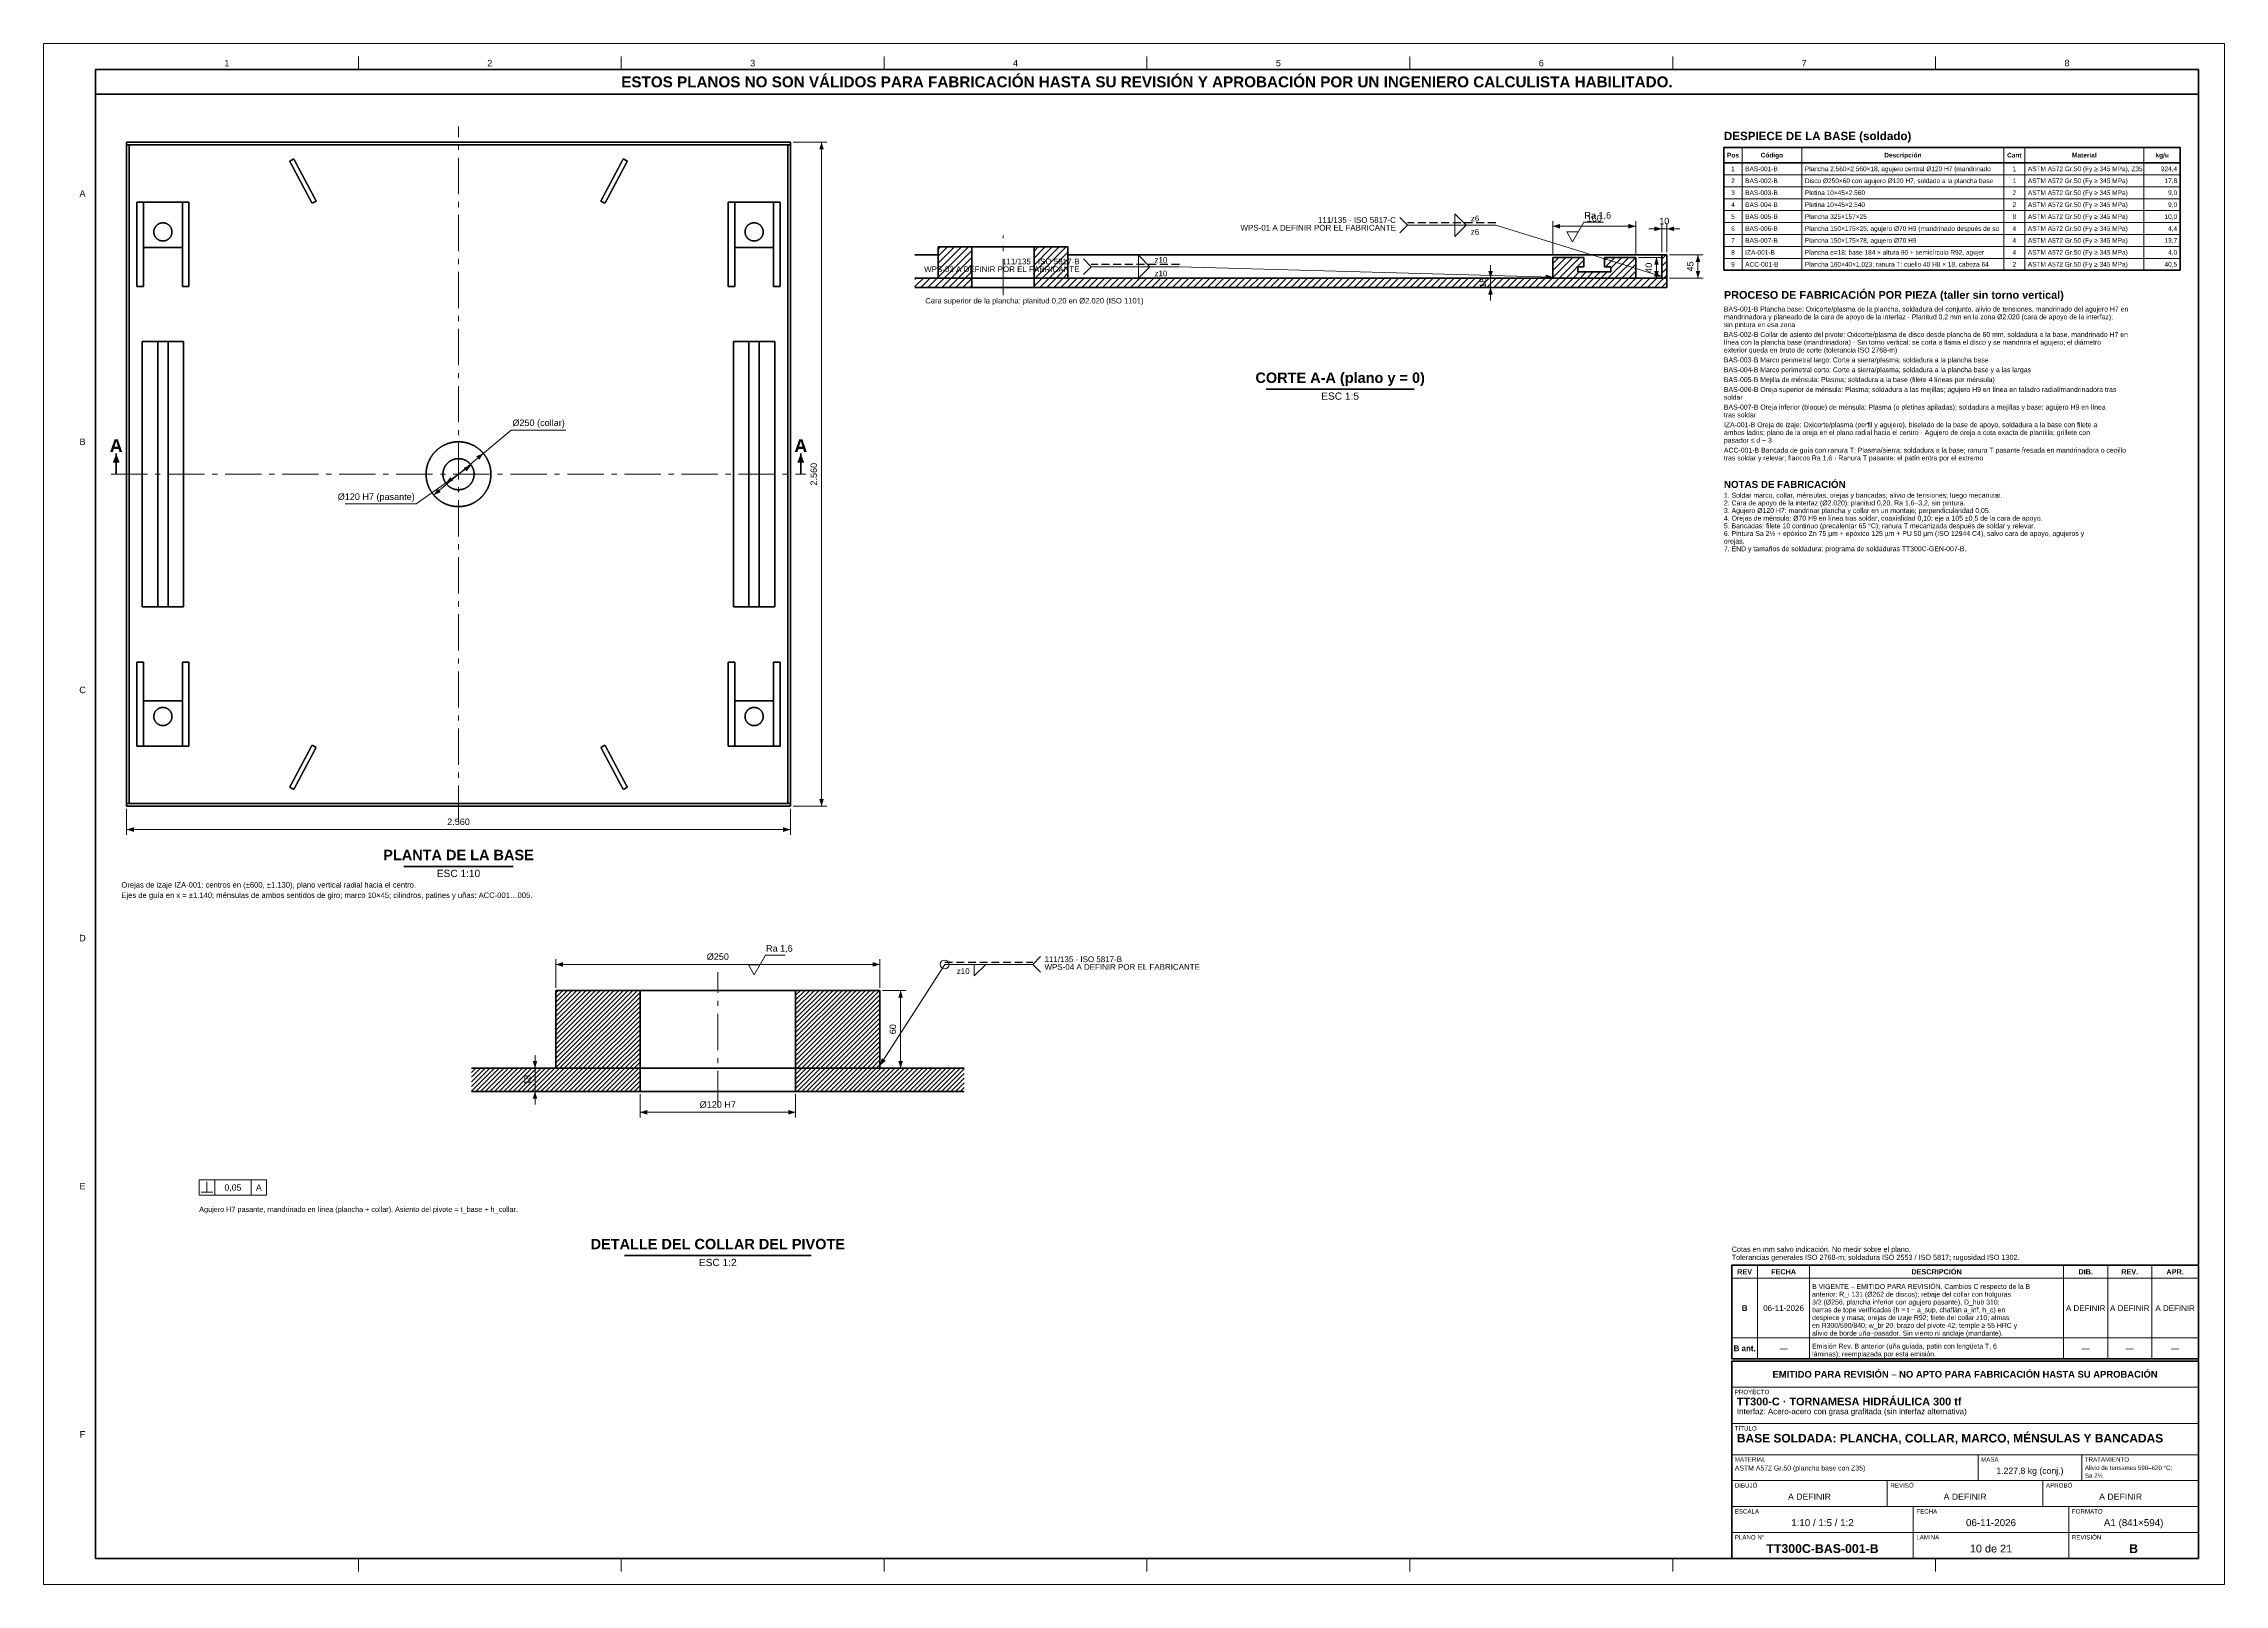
# Model space of a CAD drawing. Header units: millimetres. Extents: x 0 to 841, y 0 to 594.
import ezdxf
from ezdxf.enums import TextEntityAlignment as Align

# ---------------------------------------------------------------- set-up
doc = ezdxf.new("R2010")
doc.units = ezdxf.units.MM
doc.linetypes.add('EJE', pattern=[22, 14, -3, 2, -3])
doc.linetypes.add('OCULTO', pattern=[4.5, 3, -1.5])
for name, color, linetype, lineweight in [('ACH', 7, 'CONTINUOUS', 13), ('COTA', 7, 'CONTINUOUS', 18), ('EJE', 7, 'EJE', 18), ('FINA', 7, 'CONTINUOUS', 18), ('MARCO', 7, 'CONTINUOUS', 70), ('OCU', 7, 'OCULTO', 25), ('TXT', 7, 'CONTINUOUS', 25), ('VIS', 7, 'CONTINUOUS', 50)]:
    doc.layers.add(name, color=color, linetype=linetype, lineweight=lineweight)
doc.styles.add('STD', font='LiberationSans-Regular.ttf')
doc.styles.add('STDB', font='LiberationSans-Bold.ttf')

msp = doc.modelspace()

# ---------------------------------------------------------------- hatches: boundary and pattern name
at = {"layer": 'ACH'}
h = msp.add_hatch(dxfattribs=at)
h.set_pattern_fill('ANSI31', scale=0.6)
h.paths.add_polyline_path([(345, 515.6), (358, 515.6), (358, 503.6), (345, 503.6)])
h = msp.add_hatch(dxfattribs=at)
h.set_pattern_fill('ANSI31', scale=0.6)
h.paths.add_polyline_path([(395, 503.6), (382, 503.6), (382, 515.6), (395, 515.6)])
h = msp.add_hatch(dxfattribs=at)
h.set_pattern_fill('ANSI31', scale=0.6)
h.paths.add_polyline_path([(582, 503.6), (582, 511.6), (594, 511.6), (594, 508), (591.6, 508), (591.6, 506), (604.4, 506), (604.4, 508), (602, 508), (602, 511.6), (614, 511.6), (614, 503.6)])
h = msp.add_hatch(dxfattribs=at)
h.set_pattern_fill('ANSI31', scale=0.6)
h.paths.add_polyline_path([(624, 503.6), (624, 512.6), (626, 512.6), (626, 503.6)])
h = msp.add_hatch(dxfattribs=at)
h.set_pattern_fill('ANSI31', scale=0.6)
h.paths.add_polyline_path([(336, 500), (336, 503.6), (358, 503.6), (358, 500)])
h = msp.add_hatch(dxfattribs=at)
h.set_pattern_fill('ANSI31', scale=0.6)
h.paths.add_polyline_path([(382, 500), (382, 503.6), (626, 503.6), (626, 500)])
h = msp.add_hatch(dxfattribs=at)
h.set_pattern_fill('ANSI31', scale=0.4)
h.paths.add_polyline_path([(197.5, 229), (230, 229), (230, 199), (197.5, 199)])
h = msp.add_hatch(dxfattribs=at)
h.set_pattern_fill('ANSI31', scale=0.4)
h.paths.add_polyline_path([(322.5, 199), (290, 199), (290, 229), (322.5, 229)])
h = msp.add_hatch(dxfattribs=at)
h.set_pattern_fill('ANSI31', scale=0.4)
h.paths.add_polyline_path([(165, 190), (165, 199), (230, 199), (230, 190)])
h = msp.add_hatch(dxfattribs=at)
h.set_pattern_fill('ANSI31', scale=0.4)
h.paths.add_polyline_path([(290, 190), (290, 199), (355, 199), (355, 190)])

# ---------------------------------------------------------------- linework, layer by layer
at = {"layer": 'COTA'}
for p, q in [((289, 556), (302, 556)), ((300, 300), (300, 556)), ((526, 524), (523, 527)), ((526, 524), (523, 521)), ((560, 524), (526, 524)), ((624, 504.2), (560, 524)), ((582, 512.6), (582, 525.6)), ((582, 523.6), (614, 523.6)), ((614, 512.6), (614, 525.6)), ((624, 522.6), (619, 522.6)), ((624, 513.6), (624, 524.6)), ((624, 522.6), (626, 522.6)), ((626, 513.6), (626, 524.6)), ((626, 522.6), (631, 522.6)), ((587.4, 521.4), (591.8, 521.4)), ((404, 508), (401, 511)), ((404, 508), (401, 505)), ((438, 508), (404, 508)), ((582, 504), (438, 508)), ((558, 503.6), (558, 508.6)), ((615, 511.6), (624, 511.6)), ((622, 503.6), (622, 511.6)), ((627, 512.6), (640, 512.6)), ((638, 503.6), (638, 512.6)), ((551, 503.6), (560, 503.6)), ((551, 500), (560, 500)), ((558, 500), (558, 503.6)), ((558, 500), (558, 495)), ((615, 503.6), (624, 503.6)), ((627, 503.6), (640, 503.6)), ((150.42, 419.97), (180.3, 445.03)), ((180.3, 445.03), (201.45, 445.03)), ((164.91, 431.44), (143.62, 416.53)), ((143.62, 416.53), (116.27, 416.53)), ((32, 299), (32, 289)), ((288, 299), (288, 289)), ((289, 300), (302, 300)), ((32, 291), (288, 291)), ((197.5, 230), (197.5, 241)), ((322.5, 239), (197.5, 239)), ((271.8, 238.8), (276.2, 238.8)), ((322.5, 230), (322.5, 241)), ((322.5, 200), (347.5, 239)), ((347.5, 239), (381.5, 239)), ((381.5, 239), (384.5, 242)), ((381.5, 239), (384.5, 236)), ((323.5, 229), (332.5, 229)), ((330.5, 199), (330.5, 229)), ((189.5, 199), (189.5, 204)), ((196.5, 199), (187.5, 199)), ((189.5, 190), (189.5, 199)), ((323.5, 199), (332.5, 199)), ((196.5, 190), (187.5, 190)), ((189.5, 190), (189.5, 185)), ((230, 189), (230, 180)), ((290, 189), (290, 180)), ((290, 182), (230, 182)), ((63, 151.2), (63, 155.2)), ((66, 150), (66, 156)), ((80, 150), (80, 156)), ((60.8, 151.2), (65.2, 151.2))]:
    msp.add_line(p, q, dxfattribs=at)
for points in [[(544.2, 524), (544.2, 528.4), (548.6, 524)], [(544.2, 524), (544.2, 519.6), (548.6, 524)], [(422.2, 508), (422.2, 512.4), (426.6, 508)], [(422.2, 508), (422.2, 503.6), (426.6, 508)], [(358.9, 239), (358.9, 234.6), (363.3, 239)], [(60, 150), (86, 150), (86, 156), (60, 156)]]:
    msp.add_lwpolyline(points, close=True, dxfattribs=at)
for points in [[(587.4, 521.4), (589.6, 517.6), (594, 525.2), (601.6, 525.2)], [(271.8, 238.8), (274, 235), (278.4, 242.6), (286, 242.6)]]:
    msp.add_lwpolyline(points, dxfattribs=at)
msp.add_circle((347.5, 239), 1.7, dxfattribs=at)
for points in [[(300, 556), (299.1, 553.2), (300.9, 553.2)], [(582, 523.6), (584.8, 522.7), (584.8, 524.5)], [(614, 523.6), (611.2, 524.5), (611.2, 522.7)], [(624, 522.6), (621.2, 523.5), (621.2, 521.7)], [(626, 522.6), (628.8, 521.7), (628.8, 523.5)], [(558, 503.6), (558.9, 506.4), (557.1, 506.4)], [(582, 504), (579.23, 504.98), (579.18, 503.18)], [(624, 504.2), (621.59, 505.89), (621.06, 504.17)], [(622, 511.6), (621.1, 508.8), (622.9, 508.8)], [(622, 503.6), (622.9, 506.4), (621.1, 506.4)], [(638, 512.6), (637.1, 509.8), (638.9, 509.8)], [(638, 503.6), (638.9, 506.4), (637.1, 506.4)], [(558, 500), (557.1, 497.2), (558.9, 497.2)], [(28, 436), (26.7, 432.5), (29.3, 432.5)], [(164.91, 431.44), (162.11, 430.57), (163.14, 429.1)], [(169.58, 436.03), (166.85, 434.92), (168.01, 433.55)], [(292, 436), (290.7, 432.5), (293.3, 432.5)], [(150.42, 419.97), (153.15, 421.08), (151.99, 422.45)], [(155.09, 424.56), (157.89, 425.43), (156.86, 426.9)], [(300, 300), (300.9, 302.8), (299.1, 302.8)], [(32, 291), (34.8, 290.1), (34.8, 291.9)], [(288, 291), (285.2, 291.9), (285.2, 290.1)], [(197.5, 239), (200.3, 238.1), (200.3, 239.9)], [(322.5, 239), (319.7, 239.9), (319.7, 238.1)], [(330.5, 229), (329.6, 226.2), (331.4, 226.2)], [(322.5, 200), (324.77, 201.87), (323.25, 202.84)], [(189.5, 199), (190.4, 201.8), (188.6, 201.8)], [(330.5, 199), (331.4, 201.8), (329.6, 201.8)], [(189.5, 190), (188.6, 187.2), (190.4, 187.2)], [(230, 182), (232.8, 181.1), (232.8, 182.9)], [(290, 182), (287.2, 182.9), (287.2, 181.1)]]:
    msp.add_solid(points, dxfattribs=at)
at = {"layer": 'EJE'}
for p, q in [((160, 294), (160, 562)), ((370, 497), (370, 520)), ((26, 428), (294, 428)), ((260, 184), (260, 236))]:
    msp.add_line(p, q, dxfattribs=at)
at = {"layer": 'FINA'}
for p, q in [((121.38, 584), (121.38, 589)), ((222.75, 584), (222.75, 589)), ((324.12, 584), (324.12, 589)), ((425.5, 584), (425.5, 589)), ((526.88, 584), (526.88, 589)), ((628.25, 584), (628.25, 589)), ((729.62, 584), (729.62, 589)), ((655, 554), (655, 506.62)), ((678, 554), (678, 506.62)), ((756, 554), (756, 506.62)), ((764, 554), (764, 506.62)), ((810, 554), (810, 506.62)), ((648, 543.42), (824, 543.42)), ((648, 538.82), (824, 538.82)), ((648, 534.22), (824, 534.22)), ((648, 529.62), (824, 529.62)), ((648, 525.02), (824, 525.02)), ((648, 520.42), (824, 520.42)), ((648, 515.82), (824, 515.82)), ((648, 511.22), (824, 511.22)), ((651, 118), (831, 118)), ((661, 87), (661, 123)), ((681, 87), (681, 123)), ((779, 87), (779, 123)), ((796, 87), (796, 123)), ((813, 87), (813, 123)), ((651, 95), (831, 95)), ((651, 87), (831, 87)), ((651, 86), (831, 86)), ((651, 76), (831, 76)), ((651, 62), (831, 62)), ((651, 50), (831, 50)), ((746, 40), (746, 50)), ((786, 40), (786, 50)), ((651, 40), (831, 40)), ((711, 30), (711, 40)), ((771, 30), (771, 40)), ((651, 30), (831, 30)), ((721, 20), (721, 30)), ((781, 20), (781, 30)), ((651, 20), (831, 20)), ((721, 10), (721, 20)), ((781, 10), (781, 20)), ((121.38, 10), (121.38, 5)), ((222.75, 10), (222.75, 5)), ((324.12, 10), (324.12, 5)), ((425.5, 10), (425.5, 5)), ((526.88, 10), (526.88, 5)), ((628.25, 10), (628.25, 5)), ((729.62, 10), (729.62, 5))]:
    msp.add_line(p, q, dxfattribs=at)
msp.add_lwpolyline([(0, 0), (841, 0), (841, 594), (0, 594)], close=True, dxfattribs=at)
at = {"layer": 'MARCO'}
for points in [[(20, 10), (831, 10), (831, 584), (20, 584)], [(20, 574.5), (831, 574.5), (831, 584), (20, 584)], [(651, 87), (831, 87), (831, 123), (651, 123)], [(651, 10), (831, 10), (831, 86), (651, 86)]]:
    msp.add_lwpolyline(points, close=True, dxfattribs=at)
at = {"layer": 'OCU'}
for p, q in [((560, 524.9), (526, 524.9)), ((438, 508.9), (404, 508.9)), ((347.5, 239.9), (381.5, 239.9))]:
    msp.add_line(p, q, dxfattribs=at)
at = {"layer": 'VIS'}
for p, q in [((648, 554), (824, 554)), ((648, 554), (648, 506.62)), ((648, 548.02), (824, 548.02)), ((824, 554), (824, 506.62)), ((648, 506.62), (824, 506.62)), ((471.48, 460.8), (528.52, 460.8)), ((28, 428), (28, 436)), ((292, 428), (292, 436)), ((138.92, 276.8), (181.08, 276.8)), ((224.04, 126.8), (295.96, 126.8))]:
    msp.add_line(p, q, dxfattribs=at)
for points in [[(32, 555), (32, 556)], [(32, 556), (288, 556)], [(288, 555), (288, 556)], [(32, 555), (288, 555)], [(32, 301), (32, 555)], [(32, 555), (33, 555)], [(33, 301), (33, 555)], [(94.89, 548.7), (96.48, 549.55)], [(94.89, 548.7), (94.95, 548.6), (95, 548.49), (95.06, 548.38), (95.12, 548.28), (95.17, 548.17), (95.23, 548.07), (95.29, 547.96), (95.34, 547.85), (95.4, 547.75), (95.45, 547.64), (95.51, 547.54), (95.57, 547.43), (95.62, 547.32), (95.68, 547.22), (95.74, 547.11), (95.79, 547), (95.85, 546.9), (95.91, 546.79), (95.96, 546.69), (96.02, 546.58), (96.07, 546.47), (96.13, 546.37), (96.19, 546.26), (96.24, 546.15), (96.3, 546.05), (96.36, 545.94), (96.41, 545.84), (96.47, 545.73), (96.53, 545.62), (96.58, 545.52), (96.64, 545.41), (96.7, 545.3), (96.75, 545.2), (96.81, 545.09), (96.86, 544.99), (96.92, 544.88), (96.98, 544.77), (97.03, 544.67), (97.09, 544.56), (97.15, 544.45), (97.2, 544.35), (97.26, 544.24), (97.32, 544.14), (97.37, 544.03), (97.43, 543.92), (97.48, 543.82), (97.54, 543.71), (97.6, 543.61), (97.65, 543.5), (97.71, 543.39), (97.77, 543.29), (97.82, 543.18), (97.88, 543.07), (97.94, 542.97), (97.99, 542.86), (98.05, 542.76), (98.11, 542.65), (98.16, 542.54), (98.22, 542.44), (98.27, 542.33), (98.33, 542.22), (98.39, 542.12), (98.44, 542.01), (98.5, 541.91), (98.56, 541.8), (98.61, 541.69), (98.67, 541.59), (98.73, 541.48), (98.78, 541.37), (98.84, 541.27), (98.89, 541.16), (98.95, 541.06), (99.01, 540.95), (99.06, 540.84), (99.12, 540.74), (99.18, 540.63), (99.23, 540.52), (99.29, 540.42), (99.35, 540.31), (99.4, 540.21), (99.46, 540.1), (99.52, 539.99), (99.57, 539.89), (99.63, 539.78), (99.68, 539.68), (99.74, 539.57), (99.8, 539.46), (99.85, 539.36), (99.91, 539.25), (99.97, 539.14), (100.02, 539.04), (100.08, 538.93), (100.14, 538.83), (100.19, 538.72), (100.25, 538.61), (100.3, 538.51), (100.36, 538.4), (100.42, 538.29), (100.47, 538.19), (100.53, 538.08), (100.59, 537.98), (100.64, 537.87), (100.7, 537.76), (100.76, 537.66), (100.81, 537.55), (100.87, 537.44), (100.93, 537.34), (100.98, 537.23), (101.04, 537.13), (101.09, 537.02), (101.15, 536.91), (101.21, 536.81), (101.26, 536.7), (101.32, 536.59), (101.38, 536.49), (101.43, 536.38), (101.49, 536.28), (101.55, 536.17), (101.6, 536.06), (101.66, 535.96), (101.71, 535.85), (101.77, 535.75), (101.83, 535.64), (101.88, 535.53), (101.94, 535.43), (102, 535.32), (102.05, 535.21), (102.11, 535.11), (102.17, 535), (102.22, 534.9), (102.28, 534.79), (102.34, 534.68), (102.39, 534.58), (102.45, 534.47), (102.5, 534.36), (102.56, 534.26), (102.62, 534.15), (102.67, 534.05), (102.73, 533.94), (102.79, 533.83), (102.84, 533.73), (102.9, 533.62), (102.96, 533.51), (103.01, 533.41), (103.07, 533.3), (103.12, 533.2), (103.18, 533.09), (103.24, 532.98), (103.29, 532.88), (103.35, 532.77), (103.41, 532.66), (103.46, 532.56), (103.52, 532.45)], [(96.48, 549.55), (96.54, 549.44), (96.59, 549.34), (96.65, 549.23), (96.71, 549.12), (96.76, 549.02), (96.82, 548.91), (96.88, 548.8), (96.93, 548.7), (96.99, 548.59), (97.04, 548.49), (97.1, 548.38), (97.16, 548.27), (97.21, 548.17), (97.27, 548.06), (97.33, 547.95), (97.38, 547.85), (97.44, 547.74), (97.5, 547.64), (97.55, 547.53), (97.61, 547.42), (97.66, 547.32), (97.72, 547.21), (97.78, 547.1), (97.83, 547), (97.89, 546.89), (97.95, 546.79), (98, 546.68), (98.06, 546.57), (98.12, 546.47), (98.17, 546.36), (98.23, 546.25), (98.29, 546.15), (98.34, 546.04), (98.4, 545.94), (98.45, 545.83), (98.51, 545.72), (98.57, 545.62), (98.62, 545.51), (98.68, 545.41), (98.74, 545.3), (98.79, 545.19), (98.85, 545.09), (98.91, 544.98), (98.96, 544.87), (99.02, 544.77), (99.07, 544.66), (99.13, 544.56), (99.19, 544.45), (99.24, 544.34), (99.3, 544.24), (99.36, 544.13), (99.41, 544.02), (99.47, 543.92), (99.53, 543.81), (99.58, 543.71), (99.64, 543.6), (99.7, 543.49), (99.75, 543.39), (99.81, 543.28), (99.86, 543.17), (99.92, 543.07), (99.98, 542.96), (100.03, 542.86), (100.09, 542.75), (100.15, 542.64), (100.2, 542.54), (100.26, 542.43), (100.32, 542.32), (100.37, 542.22), (100.43, 542.11), (100.48, 542.01), (100.54, 541.9), (100.6, 541.79), (100.65, 541.69), (100.71, 541.58), (100.77, 541.48), (100.82, 541.37), (100.88, 541.26), (100.94, 541.16), (100.99, 541.05), (101.05, 540.94), (101.11, 540.84), (101.16, 540.73), (101.22, 540.63), (101.27, 540.52), (101.33, 540.41), (101.39, 540.31), (101.44, 540.2), (101.5, 540.09), (101.56, 539.99), (101.61, 539.88), (101.67, 539.78), (101.73, 539.67), (101.78, 539.56), (101.84, 539.46), (101.89, 539.35), (101.95, 539.24), (102.01, 539.14), (102.06, 539.03), (102.12, 538.93), (102.18, 538.82), (102.23, 538.71), (102.29, 538.61), (102.35, 538.5), (102.4, 538.39), (102.46, 538.29), (102.52, 538.18), (102.57, 538.08), (102.63, 537.97), (102.68, 537.86), (102.74, 537.76), (102.8, 537.65), (102.85, 537.55), (102.91, 537.44), (102.97, 537.33), (103.02, 537.23), (103.08, 537.12), (103.14, 537.01), (103.19, 536.91), (103.25, 536.8), (103.3, 536.7), (103.36, 536.59), (103.42, 536.48), (103.47, 536.38), (103.53, 536.27), (103.59, 536.16), (103.64, 536.06), (103.7, 535.95), (103.76, 535.85), (103.81, 535.74), (103.87, 535.63), (103.93, 535.53), (103.98, 535.42), (104.04, 535.31), (104.09, 535.21), (104.15, 535.1), (104.21, 535), (104.26, 534.89), (104.32, 534.78), (104.38, 534.68), (104.43, 534.57), (104.49, 534.46), (104.55, 534.36), (104.6, 534.25), (104.66, 534.15), (104.71, 534.04), (104.77, 533.93), (104.83, 533.83), (104.88, 533.72), (104.94, 533.62), (105, 533.51), (105.05, 533.4), (105.11, 533.3)], [(223.52, 549.55), (223.46, 549.44), (223.41, 549.34), (223.35, 549.23), (223.29, 549.12), (223.24, 549.02), (223.18, 548.91), (223.12, 548.8), (223.07, 548.7), (223.01, 548.59), (222.96, 548.49), (222.9, 548.38), (222.84, 548.27), (222.79, 548.17), (222.73, 548.06), (222.67, 547.95), (222.62, 547.85), (222.56, 547.74), (222.5, 547.64), (222.45, 547.53), (222.39, 547.42), (222.34, 547.32), (222.28, 547.21), (222.22, 547.1), (222.17, 547), (222.11, 546.89), (222.05, 546.79), (222, 546.68), (221.94, 546.57), (221.88, 546.47), (221.83, 546.36), (221.77, 546.25), (221.71, 546.15), (221.66, 546.04), (221.6, 545.94), (221.55, 545.83), (221.49, 545.72), (221.43, 545.62), (221.38, 545.51), (221.32, 545.41), (221.26, 545.3), (221.21, 545.19), (221.15, 545.09), (221.09, 544.98), (221.04, 544.87), (220.98, 544.77), (220.93, 544.66), (220.87, 544.56), (220.81, 544.45), (220.76, 544.34), (220.7, 544.24), (220.64, 544.13), (220.59, 544.02), (220.53, 543.92), (220.47, 543.81), (220.42, 543.71), (220.36, 543.6), (220.3, 543.49), (220.25, 543.39), (220.19, 543.28), (220.14, 543.17), (220.08, 543.07), (220.02, 542.96), (219.97, 542.86), (219.91, 542.75), (219.85, 542.64), (219.8, 542.54), (219.74, 542.43), (219.68, 542.32), (219.63, 542.22), (219.57, 542.11), (219.52, 542.01), (219.46, 541.9), (219.4, 541.79), (219.35, 541.69), (219.29, 541.58), (219.23, 541.48), (219.18, 541.37), (219.12, 541.26), (219.06, 541.16), (219.01, 541.05), (218.95, 540.94), (218.89, 540.84), (218.84, 540.73), (218.78, 540.63), (218.73, 540.52), (218.67, 540.41), (218.61, 540.31), (218.56, 540.2), (218.5, 540.09), (218.44, 539.99), (218.39, 539.88), (218.33, 539.78), (218.27, 539.67), (218.22, 539.56), (218.16, 539.46), (218.11, 539.35), (218.05, 539.24), (217.99, 539.14), (217.94, 539.03), (217.88, 538.93), (217.82, 538.82), (217.77, 538.71), (217.71, 538.61), (217.65, 538.5), (217.6, 538.39), (217.54, 538.29), (217.48, 538.18), (217.43, 538.08), (217.37, 537.97), (217.32, 537.86), (217.26, 537.76), (217.2, 537.65), (217.15, 537.55), (217.09, 537.44), (217.03, 537.33), (216.98, 537.23), (216.92, 537.12), (216.86, 537.01), (216.81, 536.91), (216.75, 536.8), (216.7, 536.7), (216.64, 536.59), (216.58, 536.48), (216.53, 536.38), (216.47, 536.27), (216.41, 536.16), (216.36, 536.06), (216.3, 535.95), (216.24, 535.85), (216.19, 535.74), (216.13, 535.63), (216.07, 535.53), (216.02, 535.42), (215.96, 535.31), (215.91, 535.21), (215.85, 535.1), (215.79, 535), (215.74, 534.89), (215.68, 534.78), (215.62, 534.68), (215.57, 534.57), (215.51, 534.46), (215.45, 534.36), (215.4, 534.25), (215.34, 534.15), (215.29, 534.04), (215.23, 533.93), (215.17, 533.83), (215.12, 533.72), (215.06, 533.62), (215, 533.51), (214.95, 533.4), (214.89, 533.3)], [(225.11, 548.7), (225.05, 548.6), (225, 548.49), (224.94, 548.38), (224.88, 548.28), (224.83, 548.17), (224.77, 548.07), (224.71, 547.96), (224.66, 547.85), (224.6, 547.75), (224.55, 547.64), (224.49, 547.54), (224.43, 547.43), (224.38, 547.32), (224.32, 547.22), (224.26, 547.11), (224.21, 547), (224.15, 546.9), (224.09, 546.79), (224.04, 546.69), (223.98, 546.58), (223.93, 546.47), (223.87, 546.37), (223.81, 546.26), (223.76, 546.15), (223.7, 546.05), (223.64, 545.94), (223.59, 545.84), (223.53, 545.73), (223.47, 545.62), (223.42, 545.52), (223.36, 545.41), (223.3, 545.3), (223.25, 545.2), (223.19, 545.09), (223.14, 544.99), (223.08, 544.88), (223.02, 544.77), (222.97, 544.67), (222.91, 544.56), (222.85, 544.45), (222.8, 544.35), (222.74, 544.24), (222.68, 544.14), (222.63, 544.03), (222.57, 543.92), (222.52, 543.82), (222.46, 543.71), (222.4, 543.61), (222.35, 543.5), (222.29, 543.39), (222.23, 543.29), (222.18, 543.18), (222.12, 543.07), (222.06, 542.97), (222.01, 542.86), (221.95, 542.76), (221.89, 542.65), (221.84, 542.54), (221.78, 542.44), (221.73, 542.33), (221.67, 542.22), (221.61, 542.12), (221.56, 542.01), (221.5, 541.91), (221.44, 541.8), (221.39, 541.69), (221.33, 541.59), (221.27, 541.48), (221.22, 541.37), (221.16, 541.27), (221.11, 541.16), (221.05, 541.06), (220.99, 540.95), (220.94, 540.84), (220.88, 540.74), (220.82, 540.63), (220.77, 540.52), (220.71, 540.42), (220.65, 540.31), (220.6, 540.21), (220.54, 540.1), (220.48, 539.99), (220.43, 539.89), (220.37, 539.78), (220.32, 539.68), (220.26, 539.57), (220.2, 539.46), (220.15, 539.36), (220.09, 539.25), (220.03, 539.14), (219.98, 539.04), (219.92, 538.93), (219.86, 538.83), (219.81, 538.72), (219.75, 538.61), (219.7, 538.51), (219.64, 538.4), (219.58, 538.29), (219.53, 538.19), (219.47, 538.08), (219.41, 537.98), (219.36, 537.87), (219.3, 537.76), (219.24, 537.66), (219.19, 537.55), (219.13, 537.44), (219.07, 537.34), (219.02, 537.23), (218.96, 537.13), (218.91, 537.02), (218.85, 536.91), (218.79, 536.81), (218.74, 536.7), (218.68, 536.59), (218.62, 536.49), (218.57, 536.38), (218.51, 536.28), (218.45, 536.17), (218.4, 536.06), (218.34, 535.96), (218.29, 535.85), (218.23, 535.75), (218.17, 535.64), (218.12, 535.53), (218.06, 535.43), (218, 535.32), (217.95, 535.21), (217.89, 535.11), (217.83, 535), (217.78, 534.9), (217.72, 534.79), (217.66, 534.68), (217.61, 534.58), (217.55, 534.47), (217.5, 534.36), (217.44, 534.26), (217.38, 534.15), (217.33, 534.05), (217.27, 533.94), (217.21, 533.83), (217.16, 533.73), (217.1, 533.62), (217.04, 533.51), (216.99, 533.41), (216.93, 533.3), (216.88, 533.2), (216.82, 533.09), (216.76, 532.98), (216.71, 532.88), (216.65, 532.77), (216.59, 532.66), (216.54, 532.56), (216.48, 532.45)], [(223.52, 549.55), (225.11, 548.7)], [(287, 301), (287, 555)], [(287, 555), (288, 555)], [(288, 301), (288, 555)], [(36, 532.91), (38.5, 532.91)], [(36, 532.91), (36, 500.41)], [(38.5, 532.91), (38.5, 500.41)], [(38.5, 532.91), (53.5, 532.91)], [(38.5, 532.91), (38.5, 515.41)], [(53.5, 532.91), (56, 532.91)], [(53.5, 532.91), (53.5, 500.41)], [(53.5, 532.91), (53.5, 515.41)], [(56, 532.91), (56, 500.41)], [(105.11, 533.3), (103.52, 532.45)], [(216.48, 532.45), (214.89, 533.3)], [(264, 532.91), (266.5, 532.91)], [(264, 532.91), (264, 500.41)], [(266.5, 532.91), (266.5, 500.41)], [(266.5, 532.91), (281.5, 532.91)], [(266.5, 532.91), (266.5, 515.41)], [(281.5, 532.91), (284, 532.91)], [(281.5, 532.91), (281.5, 500.41)], [(281.5, 532.91), (281.5, 515.41)], [(284, 532.91), (284, 500.41)], [(46, 517.91), (45.88, 517.91), (45.76, 517.92), (45.64, 517.93), (45.52, 517.95), (45.4, 517.96), (45.28, 517.99), (45.17, 518.01), (45.05, 518.04), (44.94, 518.08), (44.82, 518.12), (44.71, 518.16), (44.6, 518.21), (44.49, 518.26), (44.38, 518.31), (44.28, 518.37), (44.17, 518.43), (44.07, 518.49), (43.97, 518.56), (43.88, 518.63), (43.78, 518.71), (43.69, 518.78), (43.6, 518.86), (43.51, 518.95), (43.43, 519.04), (43.35, 519.12), (43.27, 519.22), (43.2, 519.31), (43.13, 519.41), (43.06, 519.51), (43, 519.61), (42.94, 519.71), (42.88, 519.82), (42.83, 519.93), (42.78, 520.04), (42.74, 520.15), (42.69, 520.26), (42.66, 520.38), (42.62, 520.49), (42.59, 520.61), (42.57, 520.73), (42.55, 520.84), (42.53, 520.96), (42.52, 521.08), (42.51, 521.2), (42.5, 521.32), (42.5, 521.44), (42.5, 521.56), (42.51, 521.68), (42.52, 521.8), (42.54, 521.92), (42.56, 522.04), (42.58, 522.16), (42.61, 522.27), (42.64, 522.39), (42.68, 522.51), (42.71, 522.62), (42.76, 522.73), (42.81, 522.84), (42.86, 522.95), (42.91, 523.06), (42.97, 523.16), (43.03, 523.27), (43.1, 523.37), (43.16, 523.47), (43.24, 523.56), (43.31, 523.65), (43.39, 523.75), (43.47, 523.83), (43.56, 523.92), (43.64, 524), (43.73, 524.08), (43.83, 524.16), (43.92, 524.23), (44.02, 524.3), (44.12, 524.37), (44.22, 524.43), (44.33, 524.49), (44.44, 524.54), (44.54, 524.6), (44.65, 524.64), (44.77, 524.69), (44.88, 524.73), (44.99, 524.76), (45.11, 524.8), (45.23, 524.83), (45.34, 524.85), (45.46, 524.87), (45.58, 524.89), (45.7, 524.9), (45.82, 524.91), (45.94, 524.91), (46.06, 524.91), (46.18, 524.91), (46.3, 524.9), (46.42, 524.89), (46.54, 524.87), (46.66, 524.85), (46.77, 524.83), (46.89, 524.8), (47.01, 524.76), (47.12, 524.73), (47.23, 524.69), (47.35, 524.64), (47.46, 524.6), (47.56, 524.54), (47.67, 524.49), (47.78, 524.43), (47.88, 524.37), (47.98, 524.3), (48.08, 524.23), (48.17, 524.16), (48.27, 524.08), (48.36, 524), (48.44, 523.92), (48.53, 523.83), (48.61, 523.75), (48.69, 523.65), (48.76, 523.56), (48.84, 523.47), (48.9, 523.37), (48.97, 523.27), (49.03, 523.16), (49.09, 523.06), (49.14, 522.95), (49.19, 522.84), (49.24, 522.73), (49.29, 522.62), (49.32, 522.51), (49.36, 522.39), (49.39, 522.27), (49.42, 522.16), (49.44, 522.04), (49.46, 521.92), (49.48, 521.8), (49.49, 521.68), (49.5, 521.56), (49.5, 521.44), (49.5, 521.32), (49.49, 521.2), (49.48, 521.08), (49.47, 520.96), (49.45, 520.84), (49.43, 520.73), (49.41, 520.61), (49.38, 520.49), (49.34, 520.38), (49.31, 520.26), (49.26, 520.15), (49.22, 520.04), (49.17, 519.93), (49.12, 519.82), (49.06, 519.71), (49, 519.61), (48.94, 519.51), (48.87, 519.41), (48.8, 519.31), (48.73, 519.22), (48.65, 519.12), (48.57, 519.04), (48.49, 518.95), (48.4, 518.86), (48.31, 518.78), (48.22, 518.71), (48.12, 518.63), (48.03, 518.56), (47.93, 518.49), (47.83, 518.43), (47.72, 518.37), (47.62, 518.31), (47.51, 518.26), (47.4, 518.21), (47.29, 518.16), (47.18, 518.12), (47.06, 518.08), (46.95, 518.04), (46.83, 518.01), (46.72, 517.99), (46.6, 517.96), (46.48, 517.95), (46.36, 517.93), (46.24, 517.92), (46.12, 517.91), (46, 517.91)], [(274, 517.91), (273.88, 517.91), (273.76, 517.92), (273.64, 517.93), (273.52, 517.95), (273.4, 517.96), (273.28, 517.99), (273.17, 518.01), (273.05, 518.04), (272.94, 518.08), (272.82, 518.12), (272.71, 518.16), (272.6, 518.21), (272.49, 518.26), (272.38, 518.31), (272.28, 518.37), (272.17, 518.43), (272.07, 518.49), (271.97, 518.56), (271.88, 518.63), (271.78, 518.71), (271.69, 518.78), (271.6, 518.86), (271.51, 518.95), (271.43, 519.04), (271.35, 519.12), (271.27, 519.22), (271.2, 519.31), (271.13, 519.41), (271.06, 519.51), (271, 519.61), (270.94, 519.71), (270.88, 519.82), (270.83, 519.93), (270.78, 520.04), (270.74, 520.15), (270.69, 520.26), (270.66, 520.38), (270.62, 520.49), (270.59, 520.61), (270.57, 520.73), (270.55, 520.84), (270.53, 520.96), (270.52, 521.08), (270.51, 521.2), (270.5, 521.32), (270.5, 521.44), (270.5, 521.56), (270.51, 521.68), (270.52, 521.8), (270.54, 521.92), (270.56, 522.04), (270.58, 522.16), (270.61, 522.27), (270.64, 522.39), (270.68, 522.51), (270.71, 522.62), (270.76, 522.73), (270.81, 522.84), (270.86, 522.95), (270.91, 523.06), (270.97, 523.16), (271.03, 523.27), (271.1, 523.37), (271.16, 523.47), (271.24, 523.56), (271.31, 523.65), (271.39, 523.75), (271.47, 523.83), (271.56, 523.92), (271.64, 524), (271.73, 524.08), (271.83, 524.16), (271.92, 524.23), (272.02, 524.3), (272.12, 524.37), (272.22, 524.43), (272.33, 524.49), (272.44, 524.54), (272.54, 524.6), (272.65, 524.64), (272.77, 524.69), (272.88, 524.73), (272.99, 524.76), (273.11, 524.8), (273.23, 524.83), (273.34, 524.85), (273.46, 524.87), (273.58, 524.89), (273.7, 524.9), (273.82, 524.91), (273.94, 524.91), (274.06, 524.91), (274.18, 524.91), (274.3, 524.9), (274.42, 524.89), (274.54, 524.87), (274.66, 524.85), (274.77, 524.83), (274.89, 524.8), (275.01, 524.76), (275.12, 524.73), (275.23, 524.69), (275.35, 524.64), (275.46, 524.6), (275.56, 524.54), (275.67, 524.49), (275.78, 524.43), (275.88, 524.37), (275.98, 524.3), (276.08, 524.23), (276.17, 524.16), (276.27, 524.08), (276.36, 524), (276.44, 523.92), (276.53, 523.83), (276.61, 523.75), (276.69, 523.65), (276.76, 523.56), (276.84, 523.47), (276.9, 523.37), (276.97, 523.27), (277.03, 523.16), (277.09, 523.06), (277.14, 522.95), (277.19, 522.84), (277.24, 522.73), (277.29, 522.62), (277.32, 522.51), (277.36, 522.39), (277.39, 522.27), (277.42, 522.16), (277.44, 522.04), (277.46, 521.92), (277.48, 521.8), (277.49, 521.68), (277.5, 521.56), (277.5, 521.44), (277.5, 521.32), (277.49, 521.2), (277.48, 521.08), (277.47, 520.96), (277.45, 520.84), (277.43, 520.73), (277.41, 520.61), (277.38, 520.49), (277.34, 520.38), (277.31, 520.26), (277.26, 520.15), (277.22, 520.04), (277.17, 519.93), (277.12, 519.82), (277.06, 519.71), (277, 519.61), (276.94, 519.51), (276.87, 519.41), (276.8, 519.31), (276.73, 519.22), (276.65, 519.12), (276.57, 519.04), (276.49, 518.95), (276.4, 518.86), (276.31, 518.78), (276.22, 518.71), (276.12, 518.63), (276.03, 518.56), (275.93, 518.49), (275.83, 518.43), (275.72, 518.37), (275.62, 518.31), (275.51, 518.26), (275.4, 518.21), (275.29, 518.16), (275.18, 518.12), (275.06, 518.08), (274.95, 518.04), (274.83, 518.01), (274.72, 517.99), (274.6, 517.96), (274.48, 517.95), (274.36, 517.93), (274.24, 517.92), (274.12, 517.91), (274, 517.91)], [(38.5, 515.41), (53.5, 515.41)], [(266.5, 515.41), (281.5, 515.41)], [(345, 515.6), (345, 503.6)], [(358, 515.6), (345, 515.6)], [(358, 515.6), (358, 503.6)], [(358, 515.6), (358.12, 515.6), (358.24, 515.6), (358.36, 515.6), (358.48, 515.6), (358.6, 515.6), (358.72, 515.6), (358.84, 515.6), (358.96, 515.6), (359.08, 515.6), (359.2, 515.6), (359.32, 515.6), (359.44, 515.6), (359.56, 515.6), (359.68, 515.6), (359.8, 515.6), (359.92, 515.6), (360.04, 515.6), (360.16, 515.6), (360.28, 515.6), (360.4, 515.6), (360.52, 515.6), (360.64, 515.6), (360.76, 515.6), (360.88, 515.6), (361, 515.6), (361.12, 515.6), (361.24, 515.6), (361.36, 515.6), (361.48, 515.6), (361.6, 515.6), (361.72, 515.6), (361.84, 515.6), (361.96, 515.6), (362.08, 515.6), (362.2, 515.6), (362.32, 515.6), (362.44, 515.6), (362.56, 515.6), (362.68, 515.6), (362.8, 515.6), (362.92, 515.6), (363.04, 515.6), (363.16, 515.6), (363.28, 515.6), (363.4, 515.6), (363.52, 515.6), (363.64, 515.6), (363.76, 515.6), (363.88, 515.6), (364, 515.6), (364.12, 515.6), (364.24, 515.6), (364.36, 515.6), (364.48, 515.6), (364.6, 515.6), (364.72, 515.6), (364.84, 515.6), (364.96, 515.6), (365.08, 515.6), (365.2, 515.6), (365.32, 515.6), (365.44, 515.6), (365.56, 515.6), (365.68, 515.6), (365.8, 515.6), (365.92, 515.6), (366.04, 515.6), (366.16, 515.6), (366.28, 515.6), (366.4, 515.6), (366.52, 515.6), (366.64, 515.6), (366.76, 515.6), (366.88, 515.6), (367, 515.6), (367.12, 515.6), (367.24, 515.6), (367.36, 515.6), (367.48, 515.6), (367.6, 515.6), (367.72, 515.6), (367.84, 515.6), (367.96, 515.6), (368.08, 515.6), (368.2, 515.6), (368.32, 515.6), (368.44, 515.6), (368.56, 515.6), (368.68, 515.6), (368.8, 515.6), (368.92, 515.6), (369.04, 515.6), (369.16, 515.6), (369.28, 515.6), (369.4, 515.6), (369.52, 515.6), (369.64, 515.6), (369.76, 515.6), (369.88, 515.6), (370, 515.6), (370.12, 515.6), (370.24, 515.6), (370.36, 515.6), (370.48, 515.6), (370.6, 515.6), (370.72, 515.6), (370.84, 515.6), (370.96, 515.6), (371.08, 515.6), (371.2, 515.6), (371.32, 515.6), (371.44, 515.6), (371.56, 515.6), (371.68, 515.6), (371.8, 515.6), (371.92, 515.6), (372.04, 515.6), (372.16, 515.6), (372.28, 515.6), (372.4, 515.6), (372.52, 515.6), (372.64, 515.6), (372.76, 515.6), (372.88, 515.6), (373, 515.6), (373.12, 515.6), (373.24, 515.6), (373.36, 515.6), (373.48, 515.6), (373.6, 515.6), (373.72, 515.6), (373.84, 515.6), (373.96, 515.6), (374.08, 515.6), (374.2, 515.6), (374.32, 515.6), (374.44, 515.6), (374.56, 515.6), (374.68, 515.6), (374.8, 515.6), (374.92, 515.6), (375.04, 515.6), (375.16, 515.6), (375.28, 515.6), (375.4, 515.6), (375.52, 515.6), (375.64, 515.6), (375.76, 515.6), (375.88, 515.6), (376, 515.6), (376.12, 515.6), (376.24, 515.6), (376.36, 515.6), (376.48, 515.6), (376.6, 515.6), (376.72, 515.6), (376.84, 515.6), (376.96, 515.6), (377.08, 515.6), (377.2, 515.6), (377.32, 515.6), (377.44, 515.6), (377.56, 515.6), (377.68, 515.6), (377.8, 515.6), (377.92, 515.6), (378.04, 515.6), (378.16, 515.6), (378.28, 515.6), (378.4, 515.6), (378.52, 515.6), (378.64, 515.6), (378.76, 515.6), (378.88, 515.6), (379, 515.6), (379.12, 515.6), (379.24, 515.6), (379.36, 515.6), (379.48, 515.6), (379.6, 515.6), (379.72, 515.6), (379.84, 515.6), (379.96, 515.6), (380.08, 515.6), (380.2, 515.6), (380.32, 515.6), (380.44, 515.6), (380.56, 515.6), (380.68, 515.6), (380.8, 515.6), (380.92, 515.6), (381.04, 515.6), (381.16, 515.6), (381.28, 515.6), (381.4, 515.6), (381.52, 515.6), (381.64, 515.6), (381.76, 515.6), (381.88, 515.6), (382, 515.6)], [(395, 515.6), (382, 515.6)], [(382, 503.6), (382, 515.6)], [(395, 503.6), (395, 515.6)], [(336, 512.6), (345, 512.6)], [(395, 512.6), (624, 512.6)], [(582, 503.6), (582, 511.6)], [(594, 511.6), (582, 511.6)], [(591.6, 506), (591.6, 508)], [(594, 508), (591.6, 508)], [(604.4, 506), (591.6, 506)], [(594, 508), (594, 511.6)], [(614, 511.6), (602, 511.6)], [(602, 508), (602, 511.6)], [(604.4, 508), (602, 508)], [(604.4, 506), (604.4, 508)], [(614, 503.6), (614, 511.6)], [(624, 503.6), (624, 512.6)], [(626, 512.6), (624, 512.6)], [(626, 503.6), (626, 512.6)], [(36, 500.41), (38.5, 500.41)], [(53.5, 500.41), (56, 500.41)], [(264, 500.41), (266.5, 500.41)], [(281.5, 500.41), (284, 500.41)], [(358, 503.6), (336, 503.6)], [(358, 500), (336, 500)], [(358, 503.6), (345, 503.6)], [(358, 503.6), (358.12, 503.6), (358.24, 503.6), (358.36, 503.6), (358.48, 503.6), (358.6, 503.6), (358.72, 503.6), (358.84, 503.6), (358.96, 503.6), (359.08, 503.6), (359.2, 503.6), (359.32, 503.6), (359.44, 503.6), (359.56, 503.6), (359.68, 503.6), (359.8, 503.6), (359.92, 503.6), (360.04, 503.6), (360.16, 503.6), (360.28, 503.6), (360.4, 503.6), (360.52, 503.6), (360.64, 503.6), (360.76, 503.6), (360.88, 503.6), (361, 503.6), (361.12, 503.6), (361.24, 503.6), (361.36, 503.6), (361.48, 503.6), (361.6, 503.6), (361.72, 503.6), (361.84, 503.6), (361.96, 503.6), (362.08, 503.6), (362.2, 503.6), (362.32, 503.6), (362.44, 503.6), (362.56, 503.6), (362.68, 503.6), (362.8, 503.6), (362.92, 503.6), (363.04, 503.6), (363.16, 503.6), (363.28, 503.6), (363.4, 503.6), (363.52, 503.6), (363.64, 503.6), (363.76, 503.6), (363.88, 503.6), (364, 503.6), (364.12, 503.6), (364.24, 503.6), (364.36, 503.6), (364.48, 503.6), (364.6, 503.6), (364.72, 503.6), (364.84, 503.6), (364.96, 503.6), (365.08, 503.6), (365.2, 503.6), (365.32, 503.6), (365.44, 503.6), (365.56, 503.6), (365.68, 503.6), (365.8, 503.6), (365.92, 503.6), (366.04, 503.6), (366.16, 503.6), (366.28, 503.6), (366.4, 503.6), (366.52, 503.6), (366.64, 503.6), (366.76, 503.6), (366.88, 503.6), (367, 503.6), (367.12, 503.6), (367.24, 503.6), (367.36, 503.6), (367.48, 503.6), (367.6, 503.6), (367.72, 503.6), (367.84, 503.6), (367.96, 503.6), (368.08, 503.6), (368.2, 503.6), (368.32, 503.6), (368.44, 503.6), (368.56, 503.6), (368.68, 503.6), (368.8, 503.6), (368.92, 503.6), (369.04, 503.6), (369.16, 503.6), (369.28, 503.6), (369.4, 503.6), (369.52, 503.6), (369.64, 503.6), (369.76, 503.6), (369.88, 503.6), (370, 503.6), (370.12, 503.6), (370.24, 503.6), (370.36, 503.6), (370.48, 503.6), (370.6, 503.6), (370.72, 503.6), (370.84, 503.6), (370.96, 503.6), (371.08, 503.6), (371.2, 503.6), (371.32, 503.6), (371.44, 503.6), (371.56, 503.6), (371.68, 503.6), (371.8, 503.6), (371.92, 503.6), (372.04, 503.6), (372.16, 503.6), (372.28, 503.6), (372.4, 503.6), (372.52, 503.6), (372.64, 503.6), (372.76, 503.6), (372.88, 503.6), (373, 503.6), (373.12, 503.6), (373.24, 503.6), (373.36, 503.6), (373.48, 503.6), (373.6, 503.6), (373.72, 503.6), (373.84, 503.6), (373.96, 503.6), (374.08, 503.6), (374.2, 503.6), (374.32, 503.6), (374.44, 503.6), (374.56, 503.6), (374.68, 503.6), (374.8, 503.6), (374.92, 503.6), (375.04, 503.6), (375.16, 503.6), (375.28, 503.6), (375.4, 503.6), (375.52, 503.6), (375.64, 503.6), (375.76, 503.6), (375.88, 503.6), (376, 503.6), (376.12, 503.6), (376.24, 503.6), (376.36, 503.6), (376.48, 503.6), (376.6, 503.6), (376.72, 503.6), (376.84, 503.6), (376.96, 503.6), (377.08, 503.6), (377.2, 503.6), (377.32, 503.6), (377.44, 503.6), (377.56, 503.6), (377.68, 503.6), (377.8, 503.6), (377.92, 503.6), (378.04, 503.6), (378.16, 503.6), (378.28, 503.6), (378.4, 503.6), (378.52, 503.6), (378.64, 503.6), (378.76, 503.6), (378.88, 503.6), (379, 503.6), (379.12, 503.6), (379.24, 503.6), (379.36, 503.6), (379.48, 503.6), (379.6, 503.6), (379.72, 503.6), (379.84, 503.6), (379.96, 503.6), (380.08, 503.6), (380.2, 503.6), (380.32, 503.6), (380.44, 503.6), (380.56, 503.6), (380.68, 503.6), (380.8, 503.6), (380.92, 503.6), (381.04, 503.6), (381.16, 503.6), (381.28, 503.6), (381.4, 503.6), (381.52, 503.6), (381.64, 503.6), (381.76, 503.6), (381.88, 503.6), (382, 503.6)], [(358, 503.6), (358, 500)], [(358, 503.6), (358.12, 503.6), (358.24, 503.6), (358.36, 503.6), (358.48, 503.6), (358.6, 503.6), (358.72, 503.6), (358.84, 503.6), (358.96, 503.6), (359.08, 503.6), (359.2, 503.6), (359.32, 503.6), (359.44, 503.6), (359.56, 503.6), (359.68, 503.6), (359.8, 503.6), (359.92, 503.6), (360.04, 503.6), (360.16, 503.6), (360.28, 503.6), (360.4, 503.6), (360.52, 503.6), (360.64, 503.6), (360.76, 503.6), (360.88, 503.6), (361, 503.6), (361.12, 503.6), (361.24, 503.6), (361.36, 503.6), (361.48, 503.6), (361.6, 503.6), (361.72, 503.6), (361.84, 503.6), (361.96, 503.6), (362.08, 503.6), (362.2, 503.6), (362.32, 503.6), (362.44, 503.6), (362.56, 503.6), (362.68, 503.6), (362.8, 503.6), (362.92, 503.6), (363.04, 503.6), (363.16, 503.6), (363.28, 503.6), (363.4, 503.6), (363.52, 503.6), (363.64, 503.6), (363.76, 503.6), (363.88, 503.6), (364, 503.6), (364.12, 503.6), (364.24, 503.6), (364.36, 503.6), (364.48, 503.6), (364.6, 503.6), (364.72, 503.6), (364.84, 503.6), (364.96, 503.6), (365.08, 503.6), (365.2, 503.6), (365.32, 503.6), (365.44, 503.6), (365.56, 503.6), (365.68, 503.6), (365.8, 503.6), (365.92, 503.6), (366.04, 503.6), (366.16, 503.6), (366.28, 503.6), (366.4, 503.6), (366.52, 503.6), (366.64, 503.6), (366.76, 503.6), (366.88, 503.6), (367, 503.6), (367.12, 503.6), (367.24, 503.6), (367.36, 503.6), (367.48, 503.6), (367.6, 503.6), (367.72, 503.6), (367.84, 503.6), (367.96, 503.6), (368.08, 503.6), (368.2, 503.6), (368.32, 503.6), (368.44, 503.6), (368.56, 503.6), (368.68, 503.6), (368.8, 503.6), (368.92, 503.6), (369.04, 503.6), (369.16, 503.6), (369.28, 503.6), (369.4, 503.6), (369.52, 503.6), (369.64, 503.6), (369.76, 503.6), (369.88, 503.6), (370, 503.6), (370.12, 503.6), (370.24, 503.6), (370.36, 503.6), (370.48, 503.6), (370.6, 503.6), (370.72, 503.6), (370.84, 503.6), (370.96, 503.6), (371.08, 503.6), (371.2, 503.6), (371.32, 503.6), (371.44, 503.6), (371.56, 503.6), (371.68, 503.6), (371.8, 503.6), (371.92, 503.6), (372.04, 503.6), (372.16, 503.6), (372.28, 503.6), (372.4, 503.6), (372.52, 503.6), (372.64, 503.6), (372.76, 503.6), (372.88, 503.6), (373, 503.6), (373.12, 503.6), (373.24, 503.6), (373.36, 503.6), (373.48, 503.6), (373.6, 503.6), (373.72, 503.6), (373.84, 503.6), (373.96, 503.6), (374.08, 503.6), (374.2, 503.6), (374.32, 503.6), (374.44, 503.6), (374.56, 503.6), (374.68, 503.6), (374.8, 503.6), (374.92, 503.6), (375.04, 503.6), (375.16, 503.6), (375.28, 503.6), (375.4, 503.6), (375.52, 503.6), (375.64, 503.6), (375.76, 503.6), (375.88, 503.6), (376, 503.6), (376.12, 503.6), (376.24, 503.6), (376.36, 503.6), (376.48, 503.6), (376.6, 503.6), (376.72, 503.6), (376.84, 503.6), (376.96, 503.6), (377.08, 503.6), (377.2, 503.6), (377.32, 503.6), (377.44, 503.6), (377.56, 503.6), (377.68, 503.6), (377.8, 503.6), (377.92, 503.6), (378.04, 503.6), (378.16, 503.6), (378.28, 503.6), (378.4, 503.6), (378.52, 503.6), (378.64, 503.6), (378.76, 503.6), (378.88, 503.6), (379, 503.6), (379.12, 503.6), (379.24, 503.6), (379.36, 503.6), (379.48, 503.6), (379.6, 503.6), (379.72, 503.6), (379.84, 503.6), (379.96, 503.6), (380.08, 503.6), (380.2, 503.6), (380.32, 503.6), (380.44, 503.6), (380.56, 503.6), (380.68, 503.6), (380.8, 503.6), (380.92, 503.6), (381.04, 503.6), (381.16, 503.6), (381.28, 503.6), (381.4, 503.6), (381.52, 503.6), (381.64, 503.6), (381.76, 503.6), (381.88, 503.6), (382, 503.6)], [(358, 500), (358.12, 500), (358.24, 500), (358.36, 500), (358.48, 500), (358.6, 500), (358.72, 500), (358.84, 500), (358.96, 500), (359.08, 500), (359.2, 500), (359.32, 500), (359.44, 500), (359.56, 500), (359.68, 500), (359.8, 500), (359.92, 500), (360.04, 500), (360.16, 500), (360.28, 500), (360.4, 500), (360.52, 500), (360.64, 500), (360.76, 500), (360.88, 500), (361, 500), (361.12, 500), (361.24, 500), (361.36, 500), (361.48, 500), (361.6, 500), (361.72, 500), (361.84, 500), (361.96, 500), (362.08, 500), (362.2, 500), (362.32, 500), (362.44, 500), (362.56, 500), (362.68, 500), (362.8, 500), (362.92, 500), (363.04, 500), (363.16, 500), (363.28, 500), (363.4, 500), (363.52, 500), (363.64, 500), (363.76, 500), (363.88, 500), (364, 500), (364.12, 500), (364.24, 500), (364.36, 500), (364.48, 500), (364.6, 500), (364.72, 500), (364.84, 500), (364.96, 500), (365.08, 500), (365.2, 500), (365.32, 500), (365.44, 500), (365.56, 500), (365.68, 500), (365.8, 500), (365.92, 500), (366.04, 500), (366.16, 500), (366.28, 500), (366.4, 500), (366.52, 500), (366.64, 500), (366.76, 500), (366.88, 500), (367, 500), (367.12, 500), (367.24, 500), (367.36, 500), (367.48, 500), (367.6, 500), (367.72, 500), (367.84, 500), (367.96, 500), (368.08, 500), (368.2, 500), (368.32, 500), (368.44, 500), (368.56, 500), (368.68, 500), (368.8, 500), (368.92, 500), (369.04, 500), (369.16, 500), (369.28, 500), (369.4, 500), (369.52, 500), (369.64, 500), (369.76, 500), (369.88, 500), (370, 500), (370.12, 500), (370.24, 500), (370.36, 500), (370.48, 500), (370.6, 500), (370.72, 500), (370.84, 500), (370.96, 500), (371.08, 500), (371.2, 500), (371.32, 500), (371.44, 500), (371.56, 500), (371.68, 500), (371.8, 500), (371.92, 500), (372.04, 500), (372.16, 500), (372.28, 500), (372.4, 500), (372.52, 500), (372.64, 500), (372.76, 500), (372.88, 500), (373, 500), (373.12, 500), (373.24, 500), (373.36, 500), (373.48, 500), (373.6, 500), (373.72, 500), (373.84, 500), (373.96, 500), (374.08, 500), (374.2, 500), (374.32, 500), (374.44, 500), (374.56, 500), (374.68, 500), (374.8, 500), (374.92, 500), (375.04, 500), (375.16, 500), (375.28, 500), (375.4, 500), (375.52, 500), (375.64, 500), (375.76, 500), (375.88, 500), (376, 500), (376.12, 500), (376.24, 500), (376.36, 500), (376.48, 500), (376.6, 500), (376.72, 500), (376.84, 500), (376.96, 500), (377.08, 500), (377.2, 500), (377.32, 500), (377.44, 500), (377.56, 500), (377.68, 500), (377.8, 500), (377.92, 500), (378.04, 500), (378.16, 500), (378.28, 500), (378.4, 500), (378.52, 500), (378.64, 500), (378.76, 500), (378.88, 500), (379, 500), (379.12, 500), (379.24, 500), (379.36, 500), (379.48, 500), (379.6, 500), (379.72, 500), (379.84, 500), (379.96, 500), (380.08, 500), (380.2, 500), (380.32, 500), (380.44, 500), (380.56, 500), (380.68, 500), (380.8, 500), (380.92, 500), (381.04, 500), (381.16, 500), (381.28, 500), (381.4, 500), (381.52, 500), (381.64, 500), (381.76, 500), (381.88, 500), (382, 500)], [(626, 503.6), (382, 503.6)], [(382, 500), (382, 503.6)], [(395, 503.6), (382, 503.6)], [(626, 500), (382, 500)], [(614, 503.6), (582, 503.6)], [(626, 503.6), (624, 503.6)], [(626, 500), (626, 503.6)], [(38, 376.84), (38, 479.16)], [(38, 479.16), (44, 479.16)], [(44, 376.84), (44, 479.16)], [(44, 479.16), (48, 479.16)], [(48, 479.16), (54, 479.16)], [(48, 376.84), (48, 479.16)], [(54, 376.84), (54, 479.16)], [(266, 376.84), (266, 479.16)], [(266, 479.16), (272, 479.16)], [(272, 376.84), (272, 479.16)], [(272, 479.16), (276, 479.16)], [(276, 479.16), (282, 479.16)], [(276, 376.84), (276, 479.16)], [(282, 376.84), (282, 479.16)], [(172.5, 428), (172.5, 428.16), (172.5, 428.31), (172.49, 428.47), (172.48, 428.63), (172.48, 428.78), (172.46, 428.94), (172.45, 429.1), (172.44, 429.25), (172.42, 429.41), (172.4, 429.57), (172.38, 429.72), (172.36, 429.88), (172.33, 430.03), (172.31, 430.19), (172.28, 430.34), (172.25, 430.5), (172.22, 430.65), (172.18, 430.8), (172.15, 430.96), (172.11, 431.11), (172.07, 431.26), (172.03, 431.41), (171.98, 431.56), (171.94, 431.71), (171.89, 431.86), (171.84, 432.01), (171.79, 432.16), (171.73, 432.31), (171.68, 432.46), (171.62, 432.6), (171.56, 432.75), (171.5, 432.89), (171.44, 433.04), (171.38, 433.18), (171.31, 433.32), (171.24, 433.46), (171.17, 433.6), (171.1, 433.74), (171.03, 433.88), (170.95, 434.02), (170.88, 434.16), (170.8, 434.3), (170.72, 434.43), (170.64, 434.56), (170.55, 434.7), (170.47, 434.83), (170.38, 434.96), (170.29, 435.09), (170.2, 435.22), (170.11, 435.35), (170.02, 435.47), (169.92, 435.6), (169.83, 435.72), (169.73, 435.85), (169.63, 435.97), (169.53, 436.09), (169.43, 436.21), (169.32, 436.33), (169.22, 436.44), (169.11, 436.56), (169, 436.67), (168.89, 436.78), (168.78, 436.89), (168.67, 437), (168.56, 437.11), (168.44, 437.22), (168.33, 437.32), (168.21, 437.43), (168.09, 437.53), (167.97, 437.63), (167.85, 437.73), (167.72, 437.83), (167.6, 437.92), (167.47, 438.02), (167.35, 438.11), (167.22, 438.2), (167.09, 438.29), (166.96, 438.38), (166.83, 438.47), (166.7, 438.55), (166.56, 438.64), (166.43, 438.72), (166.3, 438.8), (166.16, 438.88), (166.02, 438.95), (165.88, 439.03), (165.74, 439.1), (165.6, 439.17), (165.46, 439.24), (165.32, 439.31), (165.18, 439.38), (165.04, 439.44), (164.89, 439.5), (164.75, 439.56), (164.6, 439.62), (164.46, 439.68), (164.31, 439.73), (164.16, 439.79), (164.01, 439.84), (163.86, 439.89), (163.71, 439.94), (163.56, 439.98), (163.41, 440.03), (163.26, 440.07), (163.11, 440.11), (162.96, 440.15), (162.8, 440.18), (162.65, 440.22), (162.5, 440.25), (162.34, 440.28), (162.19, 440.31), (162.03, 440.33), (161.88, 440.36), (161.72, 440.38), (161.57, 440.4), (161.41, 440.42), (161.25, 440.44), (161.1, 440.45), (160.94, 440.46), (160.78, 440.48), (160.63, 440.48), (160.47, 440.49), (160.31, 440.5), (160.16, 440.5), (160, 440.5), (159.84, 440.5), (159.69, 440.5), (159.53, 440.49), (159.37, 440.48), (159.22, 440.48), (159.06, 440.46), (158.9, 440.45), (158.75, 440.44), (158.59, 440.42), (158.43, 440.4), (158.28, 440.38), (158.12, 440.36), (157.97, 440.33), (157.81, 440.31), (157.66, 440.28), (157.5, 440.25), (157.35, 440.22), (157.2, 440.18), (157.04, 440.15), (156.89, 440.11), (156.74, 440.07), (156.59, 440.03), (156.44, 439.98), (156.29, 439.94), (156.14, 439.89), (155.99, 439.84), (155.84, 439.79), (155.69, 439.73), (155.54, 439.68), (155.4, 439.62), (155.25, 439.56), (155.11, 439.5), (154.96, 439.44), (154.82, 439.38), (154.68, 439.31), (154.54, 439.24), (154.4, 439.17), (154.26, 439.1), (154.12, 439.03), (153.98, 438.95), (153.84, 438.88), (153.7, 438.8), (153.57, 438.72), (153.44, 438.64), (153.3, 438.55), (153.17, 438.47), (153.04, 438.38), (152.91, 438.29), (152.78, 438.2), (152.65, 438.11), (152.53, 438.02), (152.4, 437.92), (152.28, 437.83), (152.15, 437.73), (152.03, 437.63), (151.91, 437.53), (151.79, 437.43), (151.67, 437.32), (151.56, 437.22), (151.44, 437.11), (151.33, 437), (151.22, 436.89), (151.11, 436.78), (151, 436.67), (150.89, 436.56), (150.78, 436.44), (150.68, 436.33), (150.57, 436.21), (150.47, 436.09), (150.37, 435.97), (150.27, 435.85), (150.17, 435.72), (150.08, 435.6), (149.98, 435.47), (149.89, 435.35), (149.8, 435.22), (149.71, 435.09), (149.62, 434.96), (149.53, 434.83), (149.45, 434.7), (149.36, 434.56), (149.28, 434.43), (149.2, 434.3), (149.12, 434.16), (149.05, 434.02), (148.97, 433.88), (148.9, 433.74), (148.83, 433.6), (148.76, 433.46), (148.69, 433.32), (148.62, 433.18), (148.56, 433.04), (148.5, 432.89), (148.44, 432.75), (148.38, 432.6), (148.32, 432.46), (148.27, 432.31), (148.21, 432.16), (148.16, 432.01), (148.11, 431.86), (148.06, 431.71), (148.02, 431.56), (147.97, 431.41), (147.93, 431.26), (147.89, 431.11), (147.85, 430.96), (147.82, 430.8), (147.78, 430.65), (147.75, 430.5), (147.72, 430.34), (147.69, 430.19), (147.67, 430.03), (147.64, 429.88), (147.62, 429.72), (147.6, 429.57), (147.58, 429.41), (147.56, 429.25), (147.55, 429.1), (147.54, 428.94), (147.52, 428.78), (147.52, 428.63), (147.51, 428.47), (147.5, 428.31), (147.5, 428.16), (147.5, 428), (147.5, 427.84), (147.5, 427.69), (147.51, 427.53), (147.52, 427.37), (147.52, 427.22), (147.54, 427.06), (147.55, 426.9), (147.56, 426.75), (147.58, 426.59), (147.6, 426.43), (147.62, 426.28), (147.64, 426.12), (147.67, 425.97), (147.69, 425.81), (147.72, 425.66), (147.75, 425.5), (147.78, 425.35), (147.82, 425.2), (147.85, 425.04), (147.89, 424.89), (147.93, 424.74), (147.97, 424.59), (148.02, 424.44), (148.06, 424.29), (148.11, 424.14), (148.16, 423.99), (148.21, 423.84), (148.27, 423.69), (148.32, 423.54), (148.38, 423.4), (148.44, 423.25), (148.5, 423.11), (148.56, 422.96), (148.62, 422.82), (148.69, 422.68), (148.76, 422.54), (148.83, 422.4), (148.9, 422.26), (148.97, 422.12), (149.05, 421.98), (149.12, 421.84), (149.2, 421.7), (149.28, 421.57), (149.36, 421.44), (149.45, 421.3), (149.53, 421.17), (149.62, 421.04), (149.71, 420.91), (149.8, 420.78), (149.89, 420.65), (149.98, 420.53), (150.08, 420.4), (150.17, 420.28), (150.27, 420.15), (150.37, 420.03), (150.47, 419.91), (150.57, 419.79), (150.68, 419.67), (150.78, 419.56), (150.89, 419.44), (151, 419.33), (151.11, 419.22), (151.22, 419.11), (151.33, 419), (151.44, 418.89), (151.56, 418.78), (151.67, 418.68), (151.79, 418.57), (151.91, 418.47), (152.03, 418.37), (152.15, 418.27), (152.28, 418.17), (152.4, 418.08), (152.53, 417.98), (152.65, 417.89), (152.78, 417.8), (152.91, 417.71), (153.04, 417.62), (153.17, 417.53), (153.3, 417.45), (153.44, 417.36), (153.57, 417.28), (153.7, 417.2), (153.84, 417.12), (153.98, 417.05), (154.12, 416.97), (154.26, 416.9), (154.4, 416.83), (154.54, 416.76), (154.68, 416.69), (154.82, 416.62), (154.96, 416.56), (155.11, 416.5), (155.25, 416.44), (155.4, 416.38), (155.54, 416.32), (155.69, 416.27), (155.84, 416.21), (155.99, 416.16), (156.14, 416.11), (156.29, 416.06), (156.44, 416.02), (156.59, 415.97), (156.74, 415.93), (156.89, 415.89), (157.04, 415.85), (157.2, 415.82), (157.35, 415.78), (157.5, 415.75), (157.66, 415.72), (157.81, 415.69), (157.97, 415.67), (158.12, 415.64), (158.28, 415.62), (158.43, 415.6), (158.59, 415.58), (158.75, 415.56), (158.9, 415.55), (159.06, 415.54), (159.22, 415.52), (159.37, 415.52), (159.53, 415.51), (159.69, 415.5), (159.84, 415.5), (160, 415.5), (160.16, 415.5), (160.31, 415.5), (160.47, 415.51), (160.63, 415.52), (160.78, 415.52), (160.94, 415.54), (161.1, 415.55), (161.25, 415.56), (161.41, 415.58), (161.57, 415.6), (161.72, 415.62), (161.88, 415.64), (162.03, 415.67), (162.19, 415.69), (162.34, 415.72), (162.5, 415.75), (162.65, 415.78), (162.8, 415.82), (162.96, 415.85), (163.11, 415.89), (163.26, 415.93), (163.41, 415.97), (163.56, 416.02), (163.71, 416.06), (163.86, 416.11), (164.01, 416.16), (164.16, 416.21), (164.31, 416.27), (164.46, 416.32), (164.6, 416.38), (164.75, 416.44), (164.89, 416.5), (165.04, 416.56), (165.18, 416.62), (165.32, 416.69), (165.46, 416.76), (165.6, 416.83), (165.74, 416.9), (165.88, 416.97), (166.02, 417.05), (166.16, 417.12), (166.3, 417.2), (166.43, 417.28), (166.56, 417.36), (166.7, 417.45), (166.83, 417.53), (166.96, 417.62), (167.09, 417.71), (167.22, 417.8), (167.35, 417.89), (167.47, 417.98), (167.6, 418.08), (167.72, 418.17), (167.85, 418.27), (167.97, 418.37), (168.09, 418.47), (168.21, 418.57), (168.33, 418.68), (168.44, 418.78), (168.56, 418.89), (168.67, 419), (168.78, 419.11), (168.89, 419.22), (169, 419.33), (169.11, 419.44), (169.22, 419.56), (169.32, 419.67), (169.43, 419.79), (169.53, 419.91), (169.63, 420.03), (169.73, 420.15), (169.83, 420.28), (169.92, 420.4), (170.02, 420.53), (170.11, 420.65), (170.2, 420.78), (170.29, 420.91), (170.38, 421.04), (170.47, 421.17), (170.55, 421.3), (170.64, 421.44), (170.72, 421.57), (170.8, 421.7), (170.88, 421.84), (170.95, 421.98), (171.03, 422.12), (171.1, 422.26), (171.17, 422.4), (171.24, 422.54), (171.31, 422.68), (171.38, 422.82), (171.44, 422.96), (171.5, 423.11), (171.56, 423.25), (171.62, 423.4), (171.68, 423.54), (171.73, 423.69), (171.79, 423.84), (171.84, 423.99), (171.89, 424.14), (171.94, 424.29), (171.98, 424.44), (172.03, 424.59), (172.07, 424.74), (172.11, 424.89), (172.15, 425.04), (172.18, 425.2), (172.22, 425.35), (172.25, 425.5), (172.28, 425.66), (172.31, 425.81), (172.33, 425.97), (172.36, 426.12), (172.38, 426.28), (172.4, 426.43), (172.42, 426.59), (172.44, 426.75), (172.45, 426.9), (172.46, 427.06), (172.48, 427.22), (172.48, 427.37), (172.49, 427.53), (172.5, 427.69), (172.5, 427.84), (172.5, 428)], [(166, 428), (166, 427.88), (166, 427.76), (165.99, 427.64), (165.98, 427.52), (165.97, 427.4), (165.96, 427.28), (165.94, 427.16), (165.92, 427.04), (165.9, 426.93), (165.88, 426.81), (165.86, 426.69), (165.83, 426.57), (165.8, 426.46), (165.77, 426.34), (165.73, 426.23), (165.7, 426.11), (165.66, 426), (165.61, 425.89), (165.57, 425.77), (165.53, 425.66), (165.48, 425.55), (165.43, 425.44), (165.38, 425.34), (165.32, 425.23), (165.26, 425.12), (165.21, 425.02), (165.15, 424.91), (165.08, 424.81), (165.02, 424.71), (164.95, 424.61), (164.88, 424.51), (164.81, 424.42), (164.74, 424.32), (164.66, 424.23), (164.59, 424.13), (164.51, 424.04), (164.43, 423.95), (164.35, 423.86), (164.26, 423.78), (164.18, 423.69), (164.09, 423.61), (164, 423.53), (163.91, 423.45), (163.82, 423.37), (163.73, 423.3), (163.63, 423.22), (163.54, 423.15), (163.44, 423.08), (163.34, 423.02), (163.24, 422.95), (163.14, 422.89), (163.03, 422.82), (162.93, 422.76), (162.83, 422.71), (162.72, 422.65), (162.61, 422.6), (162.5, 422.55), (162.39, 422.5), (162.28, 422.45), (162.17, 422.41), (162.06, 422.36), (161.95, 422.32), (161.83, 422.29), (161.72, 422.25), (161.6, 422.22), (161.49, 422.19), (161.37, 422.16), (161.25, 422.13), (161.13, 422.11), (161.02, 422.09), (160.9, 422.07), (160.78, 422.05), (160.66, 422.04), (160.54, 422.02), (160.42, 422.01), (160.3, 422.01), (160.18, 422), (160.06, 422), (159.94, 422), (159.82, 422), (159.7, 422.01), (159.58, 422.01), (159.46, 422.02), (159.34, 422.04), (159.22, 422.05), (159.1, 422.07), (158.98, 422.09), (158.87, 422.11), (158.75, 422.13), (158.63, 422.16), (158.51, 422.19), (158.4, 422.22), (158.28, 422.25), (158.17, 422.29), (158.05, 422.32), (157.94, 422.36), (157.83, 422.41), (157.72, 422.45), (157.61, 422.5), (157.5, 422.55), (157.39, 422.6), (157.28, 422.65), (157.17, 422.71), (157.07, 422.76), (156.97, 422.82), (156.86, 422.89), (156.76, 422.95), (156.66, 423.02), (156.56, 423.08), (156.46, 423.15), (156.37, 423.22), (156.27, 423.3), (156.18, 423.37), (156.09, 423.45), (156, 423.53), (155.91, 423.61), (155.82, 423.69), (155.74, 423.78), (155.65, 423.86), (155.57, 423.95), (155.49, 424.04), (155.41, 424.13), (155.34, 424.23), (155.26, 424.32), (155.19, 424.42), (155.12, 424.51), (155.05, 424.61), (154.98, 424.71), (154.92, 424.81), (154.85, 424.91), (154.79, 425.02), (154.74, 425.12), (154.68, 425.23), (154.62, 425.34), (154.57, 425.44), (154.52, 425.55), (154.47, 425.66), (154.43, 425.77), (154.39, 425.89), (154.34, 426), (154.3, 426.11), (154.27, 426.23), (154.23, 426.34), (154.2, 426.46), (154.17, 426.57), (154.14, 426.69), (154.12, 426.81), (154.1, 426.93), (154.08, 427.04), (154.06, 427.16), (154.04, 427.28), (154.03, 427.4), (154.02, 427.52), (154.01, 427.64), (154, 427.76), (154, 427.88), (154, 428), (154, 428.12), (154, 428.24), (154.01, 428.36), (154.02, 428.48), (154.03, 428.6), (154.04, 428.72), (154.06, 428.84), (154.08, 428.96), (154.1, 429.07), (154.12, 429.19), (154.14, 429.31), (154.17, 429.43), (154.2, 429.54), (154.23, 429.66), (154.27, 429.77), (154.3, 429.89), (154.34, 430), (154.39, 430.11), (154.43, 430.23), (154.47, 430.34), (154.52, 430.45), (154.57, 430.56), (154.62, 430.66), (154.68, 430.77), (154.74, 430.88), (154.79, 430.98), (154.85, 431.09), (154.92, 431.19), (154.98, 431.29), (155.05, 431.39), (155.12, 431.49), (155.19, 431.58), (155.26, 431.68), (155.34, 431.77), (155.41, 431.87), (155.49, 431.96), (155.57, 432.05), (155.65, 432.14), (155.74, 432.22), (155.82, 432.31), (155.91, 432.39), (156, 432.47), (156.09, 432.55), (156.18, 432.63), (156.27, 432.7), (156.37, 432.78), (156.46, 432.85), (156.56, 432.92), (156.66, 432.98), (156.76, 433.05), (156.86, 433.11), (156.97, 433.18), (157.07, 433.24), (157.17, 433.29), (157.28, 433.35), (157.39, 433.4), (157.5, 433.45), (157.61, 433.5), (157.72, 433.55), (157.83, 433.59), (157.94, 433.64), (158.05, 433.68), (158.17, 433.71), (158.28, 433.75), (158.4, 433.78), (158.51, 433.81), (158.63, 433.84), (158.75, 433.87), (158.87, 433.89), (158.98, 433.91), (159.1, 433.93), (159.22, 433.95), (159.34, 433.96), (159.46, 433.98), (159.58, 433.99), (159.7, 433.99), (159.82, 434), (159.94, 434), (160.06, 434), (160.18, 434), (160.3, 433.99), (160.42, 433.99), (160.54, 433.98), (160.66, 433.96), (160.78, 433.95), (160.9, 433.93), (161.02, 433.91), (161.13, 433.89), (161.25, 433.87), (161.37, 433.84), (161.49, 433.81), (161.6, 433.78), (161.72, 433.75), (161.83, 433.71), (161.95, 433.68), (162.06, 433.64), (162.17, 433.59), (162.28, 433.55), (162.39, 433.5), (162.5, 433.45), (162.61, 433.4), (162.72, 433.35), (162.83, 433.29), (162.93, 433.24), (163.03, 433.18), (163.14, 433.11), (163.24, 433.05), (163.34, 432.98), (163.44, 432.92), (163.54, 432.85), (163.63, 432.78), (163.73, 432.7), (163.82, 432.63), (163.91, 432.55), (164, 432.47), (164.09, 432.39), (164.18, 432.31), (164.26, 432.22), (164.35, 432.14), (164.43, 432.05), (164.51, 431.96), (164.59, 431.87), (164.66, 431.77), (164.74, 431.68), (164.81, 431.58), (164.88, 431.49), (164.95, 431.39), (165.02, 431.29), (165.08, 431.19), (165.15, 431.09), (165.21, 430.98), (165.26, 430.88), (165.32, 430.77), (165.38, 430.66), (165.43, 430.56), (165.48, 430.45), (165.53, 430.34), (165.57, 430.23), (165.61, 430.11), (165.66, 430), (165.7, 429.89), (165.73, 429.77), (165.77, 429.66), (165.8, 429.54), (165.83, 429.43), (165.86, 429.31), (165.88, 429.19), (165.9, 429.07), (165.92, 428.96), (165.94, 428.84), (165.96, 428.72), (165.97, 428.6), (165.98, 428.48), (165.99, 428.36), (166, 428.24), (166, 428.12), (166, 428)], [(38, 376.84), (44, 376.84)], [(44, 376.84), (48, 376.84)], [(48, 376.84), (54, 376.84)], [(266, 376.84), (272, 376.84)], [(272, 376.84), (276, 376.84)], [(276, 376.84), (282, 376.84)], [(38.5, 355.59), (36, 355.59)], [(36, 323.09), (36, 355.59)], [(38.5, 323.09), (38.5, 355.59)], [(56, 355.59), (53.5, 355.59)], [(53.5, 323.09), (53.5, 355.59)], [(56, 323.09), (56, 355.59)], [(266.5, 355.59), (264, 355.59)], [(264, 323.09), (264, 355.59)], [(266.5, 323.09), (266.5, 355.59)], [(284, 355.59), (281.5, 355.59)], [(281.5, 323.09), (281.5, 355.59)], [(284, 323.09), (284, 355.59)], [(38.5, 323.09), (38.5, 340.59)], [(53.5, 340.59), (38.5, 340.59)], [(46, 338.09), (46.12, 338.09), (46.24, 338.08), (46.36, 338.07), (46.48, 338.05), (46.6, 338.04), (46.72, 338.01), (46.83, 337.99), (46.95, 337.96), (47.06, 337.92), (47.18, 337.88), (47.29, 337.84), (47.4, 337.79), (47.51, 337.74), (47.62, 337.69), (47.72, 337.63), (47.83, 337.57), (47.93, 337.51), (48.03, 337.44), (48.12, 337.37), (48.22, 337.29), (48.31, 337.22), (48.4, 337.14), (48.49, 337.05), (48.57, 336.96), (48.65, 336.88), (48.73, 336.78), (48.8, 336.69), (48.87, 336.59), (48.94, 336.49), (49, 336.39), (49.06, 336.29), (49.12, 336.18), (49.17, 336.07), (49.22, 335.96), (49.26, 335.85), (49.31, 335.74), (49.34, 335.62), (49.38, 335.51), (49.41, 335.39), (49.43, 335.27), (49.45, 335.16), (49.47, 335.04), (49.48, 334.92), (49.49, 334.8), (49.5, 334.68), (49.5, 334.56), (49.5, 334.44), (49.49, 334.32), (49.48, 334.2), (49.46, 334.08), (49.44, 333.96), (49.42, 333.84), (49.39, 333.73), (49.36, 333.61), (49.32, 333.49), (49.29, 333.38), (49.24, 333.27), (49.19, 333.16), (49.14, 333.05), (49.09, 332.94), (49.03, 332.84), (48.97, 332.73), (48.9, 332.63), (48.84, 332.53), (48.76, 332.44), (48.69, 332.35), (48.61, 332.25), (48.53, 332.17), (48.44, 332.08), (48.36, 332), (48.27, 331.92), (48.17, 331.84), (48.08, 331.77), (47.98, 331.7), (47.88, 331.63), (47.78, 331.57), (47.67, 331.51), (47.56, 331.46), (47.46, 331.4), (47.35, 331.36), (47.23, 331.31), (47.12, 331.27), (47.01, 331.24), (46.89, 331.2), (46.77, 331.17), (46.66, 331.15), (46.54, 331.13), (46.42, 331.11), (46.3, 331.1), (46.18, 331.09), (46.06, 331.09), (45.94, 331.09), (45.82, 331.09), (45.7, 331.1), (45.58, 331.11), (45.46, 331.13), (45.34, 331.15), (45.23, 331.17), (45.11, 331.2), (44.99, 331.24), (44.88, 331.27), (44.77, 331.31), (44.65, 331.36), (44.54, 331.4), (44.44, 331.46), (44.33, 331.51), (44.22, 331.57), (44.12, 331.63), (44.02, 331.7), (43.92, 331.77), (43.83, 331.84), (43.73, 331.92), (43.64, 332), (43.56, 332.08), (43.47, 332.17), (43.39, 332.25), (43.31, 332.35), (43.24, 332.44), (43.16, 332.53), (43.1, 332.63), (43.03, 332.73), (42.97, 332.84), (42.91, 332.94), (42.86, 333.05), (42.81, 333.16), (42.76, 333.27), (42.71, 333.38), (42.68, 333.49), (42.64, 333.61), (42.61, 333.73), (42.58, 333.84), (42.56, 333.96), (42.54, 334.08), (42.52, 334.2), (42.51, 334.32), (42.5, 334.44), (42.5, 334.56), (42.5, 334.68), (42.51, 334.8), (42.52, 334.92), (42.53, 335.04), (42.55, 335.16), (42.57, 335.27), (42.59, 335.39), (42.62, 335.51), (42.66, 335.62), (42.69, 335.74), (42.74, 335.85), (42.78, 335.96), (42.83, 336.07), (42.88, 336.18), (42.94, 336.29), (43, 336.39), (43.06, 336.49), (43.13, 336.59), (43.2, 336.69), (43.27, 336.78), (43.35, 336.88), (43.43, 336.96), (43.51, 337.05), (43.6, 337.14), (43.69, 337.22), (43.78, 337.29), (43.88, 337.37), (43.97, 337.44), (44.07, 337.51), (44.17, 337.57), (44.28, 337.63), (44.38, 337.69), (44.49, 337.74), (44.6, 337.79), (44.71, 337.84), (44.82, 337.88), (44.94, 337.92), (45.05, 337.96), (45.17, 337.99), (45.28, 338.01), (45.4, 338.04), (45.52, 338.05), (45.64, 338.07), (45.76, 338.08), (45.88, 338.09), (46, 338.09)], [(53.5, 323.09), (53.5, 340.59)], [(266.5, 323.09), (266.5, 340.59)], [(281.5, 340.59), (266.5, 340.59)], [(274, 338.09), (274.12, 338.09), (274.24, 338.08), (274.36, 338.07), (274.48, 338.05), (274.6, 338.04), (274.72, 338.01), (274.83, 337.99), (274.95, 337.96), (275.06, 337.92), (275.18, 337.88), (275.29, 337.84), (275.4, 337.79), (275.51, 337.74), (275.62, 337.69), (275.72, 337.63), (275.83, 337.57), (275.93, 337.51), (276.03, 337.44), (276.12, 337.37), (276.22, 337.29), (276.31, 337.22), (276.4, 337.14), (276.49, 337.05), (276.57, 336.96), (276.65, 336.88), (276.73, 336.78), (276.8, 336.69), (276.87, 336.59), (276.94, 336.49), (277, 336.39), (277.06, 336.29), (277.12, 336.18), (277.17, 336.07), (277.22, 335.96), (277.26, 335.85), (277.31, 335.74), (277.34, 335.62), (277.38, 335.51), (277.41, 335.39), (277.43, 335.27), (277.45, 335.16), (277.47, 335.04), (277.48, 334.92), (277.49, 334.8), (277.5, 334.68), (277.5, 334.56), (277.5, 334.44), (277.49, 334.32), (277.48, 334.2), (277.46, 334.08), (277.44, 333.96), (277.42, 333.84), (277.39, 333.73), (277.36, 333.61), (277.32, 333.49), (277.29, 333.38), (277.24, 333.27), (277.19, 333.16), (277.14, 333.05), (277.09, 332.94), (277.03, 332.84), (276.97, 332.73), (276.9, 332.63), (276.84, 332.53), (276.76, 332.44), (276.69, 332.35), (276.61, 332.25), (276.53, 332.17), (276.44, 332.08), (276.36, 332), (276.27, 331.92), (276.17, 331.84), (276.08, 331.77), (275.98, 331.7), (275.88, 331.63), (275.78, 331.57), (275.67, 331.51), (275.56, 331.46), (275.46, 331.4), (275.35, 331.36), (275.23, 331.31), (275.12, 331.27), (275.01, 331.24), (274.89, 331.2), (274.77, 331.17), (274.66, 331.15), (274.54, 331.13), (274.42, 331.11), (274.3, 331.1), (274.18, 331.09), (274.06, 331.09), (273.94, 331.09), (273.82, 331.09), (273.7, 331.1), (273.58, 331.11), (273.46, 331.13), (273.34, 331.15), (273.23, 331.17), (273.11, 331.2), (272.99, 331.24), (272.88, 331.27), (272.77, 331.31), (272.65, 331.36), (272.54, 331.4), (272.44, 331.46), (272.33, 331.51), (272.22, 331.57), (272.12, 331.63), (272.02, 331.7), (271.92, 331.77), (271.83, 331.84), (271.73, 331.92), (271.64, 332), (271.56, 332.08), (271.47, 332.17), (271.39, 332.25), (271.31, 332.35), (271.24, 332.44), (271.16, 332.53), (271.1, 332.63), (271.03, 332.73), (270.97, 332.84), (270.91, 332.94), (270.86, 333.05), (270.81, 333.16), (270.76, 333.27), (270.71, 333.38), (270.68, 333.49), (270.64, 333.61), (270.61, 333.73), (270.58, 333.84), (270.56, 333.96), (270.54, 334.08), (270.52, 334.2), (270.51, 334.32), (270.5, 334.44), (270.5, 334.56), (270.5, 334.68), (270.51, 334.8), (270.52, 334.92), (270.53, 335.04), (270.55, 335.16), (270.57, 335.27), (270.59, 335.39), (270.62, 335.51), (270.66, 335.62), (270.69, 335.74), (270.74, 335.85), (270.78, 335.96), (270.83, 336.07), (270.88, 336.18), (270.94, 336.29), (271, 336.39), (271.06, 336.49), (271.13, 336.59), (271.2, 336.69), (271.27, 336.78), (271.35, 336.88), (271.43, 336.96), (271.51, 337.05), (271.6, 337.14), (271.69, 337.22), (271.78, 337.29), (271.88, 337.37), (271.97, 337.44), (272.07, 337.51), (272.17, 337.57), (272.28, 337.63), (272.38, 337.69), (272.49, 337.74), (272.6, 337.79), (272.71, 337.84), (272.82, 337.88), (272.94, 337.92), (273.05, 337.96), (273.17, 337.99), (273.28, 338.01), (273.4, 338.04), (273.52, 338.05), (273.64, 338.07), (273.76, 338.08), (273.88, 338.09), (274, 338.09)], [(281.5, 323.09), (281.5, 340.59)], [(38.5, 323.09), (36, 323.09)], [(53.5, 323.09), (38.5, 323.09)], [(56, 323.09), (53.5, 323.09)], [(94.89, 307.3), (94.95, 307.4), (95, 307.51), (95.06, 307.62), (95.12, 307.72), (95.17, 307.83), (95.23, 307.93), (95.29, 308.04), (95.34, 308.15), (95.4, 308.25), (95.45, 308.36), (95.51, 308.46), (95.57, 308.57), (95.62, 308.68), (95.68, 308.78), (95.74, 308.89), (95.79, 309), (95.85, 309.1), (95.91, 309.21), (95.96, 309.31), (96.02, 309.42), (96.07, 309.53), (96.13, 309.63), (96.19, 309.74), (96.24, 309.85), (96.3, 309.95), (96.36, 310.06), (96.41, 310.16), (96.47, 310.27), (96.53, 310.38), (96.58, 310.48), (96.64, 310.59), (96.7, 310.7), (96.75, 310.8), (96.81, 310.91), (96.86, 311.01), (96.92, 311.12), (96.98, 311.23), (97.03, 311.33), (97.09, 311.44), (97.15, 311.55), (97.2, 311.65), (97.26, 311.76), (97.32, 311.86), (97.37, 311.97), (97.43, 312.08), (97.48, 312.18), (97.54, 312.29), (97.6, 312.39), (97.65, 312.5), (97.71, 312.61), (97.77, 312.71), (97.82, 312.82), (97.88, 312.93), (97.94, 313.03), (97.99, 313.14), (98.05, 313.24), (98.11, 313.35), (98.16, 313.46), (98.22, 313.56), (98.27, 313.67), (98.33, 313.78), (98.39, 313.88), (98.44, 313.99), (98.5, 314.09), (98.56, 314.2), (98.61, 314.31), (98.67, 314.41), (98.73, 314.52), (98.78, 314.63), (98.84, 314.73), (98.89, 314.84), (98.95, 314.94), (99.01, 315.05), (99.06, 315.16), (99.12, 315.26), (99.18, 315.37), (99.23, 315.48), (99.29, 315.58), (99.35, 315.69), (99.4, 315.79), (99.46, 315.9), (99.52, 316.01), (99.57, 316.11), (99.63, 316.22), (99.68, 316.32), (99.74, 316.43), (99.8, 316.54), (99.85, 316.64), (99.91, 316.75), (99.97, 316.86), (100.02, 316.96), (100.08, 317.07), (100.14, 317.17), (100.19, 317.28), (100.25, 317.39), (100.3, 317.49), (100.36, 317.6), (100.42, 317.71), (100.47, 317.81), (100.53, 317.92), (100.59, 318.02), (100.64, 318.13), (100.7, 318.24), (100.76, 318.34), (100.81, 318.45), (100.87, 318.56), (100.93, 318.66), (100.98, 318.77), (101.04, 318.87), (101.09, 318.98), (101.15, 319.09), (101.21, 319.19), (101.26, 319.3), (101.32, 319.41), (101.38, 319.51), (101.43, 319.62), (101.49, 319.72), (101.55, 319.83), (101.6, 319.94), (101.66, 320.04), (101.71, 320.15), (101.77, 320.25), (101.83, 320.36), (101.88, 320.47), (101.94, 320.57), (102, 320.68), (102.05, 320.79), (102.11, 320.89), (102.17, 321), (102.22, 321.1), (102.28, 321.21), (102.34, 321.32), (102.39, 321.42), (102.45, 321.53), (102.5, 321.64), (102.56, 321.74), (102.62, 321.85), (102.67, 321.95), (102.73, 322.06), (102.79, 322.17), (102.84, 322.27), (102.9, 322.38), (102.96, 322.49), (103.01, 322.59), (103.07, 322.7), (103.12, 322.8), (103.18, 322.91), (103.24, 323.02), (103.29, 323.12), (103.35, 323.23), (103.41, 323.34), (103.46, 323.44), (103.52, 323.55)], [(96.48, 306.45), (96.54, 306.56), (96.59, 306.66), (96.65, 306.77), (96.71, 306.88), (96.76, 306.98), (96.82, 307.09), (96.88, 307.2), (96.93, 307.3), (96.99, 307.41), (97.04, 307.51), (97.1, 307.62), (97.16, 307.73), (97.21, 307.83), (97.27, 307.94), (97.33, 308.05), (97.38, 308.15), (97.44, 308.26), (97.5, 308.36), (97.55, 308.47), (97.61, 308.58), (97.66, 308.68), (97.72, 308.79), (97.78, 308.9), (97.83, 309), (97.89, 309.11), (97.95, 309.21), (98, 309.32), (98.06, 309.43), (98.12, 309.53), (98.17, 309.64), (98.23, 309.75), (98.29, 309.85), (98.34, 309.96), (98.4, 310.06), (98.45, 310.17), (98.51, 310.28), (98.57, 310.38), (98.62, 310.49), (98.68, 310.59), (98.74, 310.7), (98.79, 310.81), (98.85, 310.91), (98.91, 311.02), (98.96, 311.13), (99.02, 311.23), (99.07, 311.34), (99.13, 311.44), (99.19, 311.55), (99.24, 311.66), (99.3, 311.76), (99.36, 311.87), (99.41, 311.98), (99.47, 312.08), (99.53, 312.19), (99.58, 312.29), (99.64, 312.4), (99.7, 312.51), (99.75, 312.61), (99.81, 312.72), (99.86, 312.83), (99.92, 312.93), (99.98, 313.04), (100.03, 313.14), (100.09, 313.25), (100.15, 313.36), (100.2, 313.46), (100.26, 313.57), (100.32, 313.68), (100.37, 313.78), (100.43, 313.89), (100.48, 313.99), (100.54, 314.1), (100.6, 314.21), (100.65, 314.31), (100.71, 314.42), (100.77, 314.52), (100.82, 314.63), (100.88, 314.74), (100.94, 314.84), (100.99, 314.95), (101.05, 315.06), (101.11, 315.16), (101.16, 315.27), (101.22, 315.37), (101.27, 315.48), (101.33, 315.59), (101.39, 315.69), (101.44, 315.8), (101.5, 315.91), (101.56, 316.01), (101.61, 316.12), (101.67, 316.22), (101.73, 316.33), (101.78, 316.44), (101.84, 316.54), (101.89, 316.65), (101.95, 316.76), (102.01, 316.86), (102.06, 316.97), (102.12, 317.07), (102.18, 317.18), (102.23, 317.29), (102.29, 317.39), (102.35, 317.5), (102.4, 317.61), (102.46, 317.71), (102.52, 317.82), (102.57, 317.92), (102.63, 318.03), (102.68, 318.14), (102.74, 318.24), (102.8, 318.35), (102.85, 318.45), (102.91, 318.56), (102.97, 318.67), (103.02, 318.77), (103.08, 318.88), (103.14, 318.99), (103.19, 319.09), (103.25, 319.2), (103.3, 319.3), (103.36, 319.41), (103.42, 319.52), (103.47, 319.62), (103.53, 319.73), (103.59, 319.84), (103.64, 319.94), (103.7, 320.05), (103.76, 320.15), (103.81, 320.26), (103.87, 320.37), (103.93, 320.47), (103.98, 320.58), (104.04, 320.69), (104.09, 320.79), (104.15, 320.9), (104.21, 321), (104.26, 321.11), (104.32, 321.22), (104.38, 321.32), (104.43, 321.43), (104.49, 321.54), (104.55, 321.64), (104.6, 321.75), (104.66, 321.85), (104.71, 321.96), (104.77, 322.07), (104.83, 322.17), (104.88, 322.28), (104.94, 322.38), (105, 322.49), (105.05, 322.6), (105.11, 322.7)], [(103.52, 323.55), (105.11, 322.7)], [(214.89, 322.7), (216.48, 323.55)], [(223.52, 306.45), (223.46, 306.56), (223.41, 306.66), (223.35, 306.77), (223.29, 306.88), (223.24, 306.98), (223.18, 307.09), (223.12, 307.2), (223.07, 307.3), (223.01, 307.41), (222.96, 307.51), (222.9, 307.62), (222.84, 307.73), (222.79, 307.83), (222.73, 307.94), (222.67, 308.05), (222.62, 308.15), (222.56, 308.26), (222.5, 308.36), (222.45, 308.47), (222.39, 308.58), (222.34, 308.68), (222.28, 308.79), (222.22, 308.9), (222.17, 309), (222.11, 309.11), (222.05, 309.21), (222, 309.32), (221.94, 309.43), (221.88, 309.53), (221.83, 309.64), (221.77, 309.75), (221.71, 309.85), (221.66, 309.96), (221.6, 310.06), (221.55, 310.17), (221.49, 310.28), (221.43, 310.38), (221.38, 310.49), (221.32, 310.59), (221.26, 310.7), (221.21, 310.81), (221.15, 310.91), (221.09, 311.02), (221.04, 311.13), (220.98, 311.23), (220.93, 311.34), (220.87, 311.44), (220.81, 311.55), (220.76, 311.66), (220.7, 311.76), (220.64, 311.87), (220.59, 311.98), (220.53, 312.08), (220.47, 312.19), (220.42, 312.29), (220.36, 312.4), (220.3, 312.51), (220.25, 312.61), (220.19, 312.72), (220.14, 312.83), (220.08, 312.93), (220.02, 313.04), (219.97, 313.14), (219.91, 313.25), (219.85, 313.36), (219.8, 313.46), (219.74, 313.57), (219.68, 313.68), (219.63, 313.78), (219.57, 313.89), (219.52, 313.99), (219.46, 314.1), (219.4, 314.21), (219.35, 314.31), (219.29, 314.42), (219.23, 314.52), (219.18, 314.63), (219.12, 314.74), (219.06, 314.84), (219.01, 314.95), (218.95, 315.06), (218.89, 315.16), (218.84, 315.27), (218.78, 315.37), (218.73, 315.48), (218.67, 315.59), (218.61, 315.69), (218.56, 315.8), (218.5, 315.91), (218.44, 316.01), (218.39, 316.12), (218.33, 316.22), (218.27, 316.33), (218.22, 316.44), (218.16, 316.54), (218.11, 316.65), (218.05, 316.76), (217.99, 316.86), (217.94, 316.97), (217.88, 317.07), (217.82, 317.18), (217.77, 317.29), (217.71, 317.39), (217.65, 317.5), (217.6, 317.61), (217.54, 317.71), (217.48, 317.82), (217.43, 317.92), (217.37, 318.03), (217.32, 318.14), (217.26, 318.24), (217.2, 318.35), (217.15, 318.45), (217.09, 318.56), (217.03, 318.67), (216.98, 318.77), (216.92, 318.88), (216.86, 318.99), (216.81, 319.09), (216.75, 319.2), (216.7, 319.3), (216.64, 319.41), (216.58, 319.52), (216.53, 319.62), (216.47, 319.73), (216.41, 319.84), (216.36, 319.94), (216.3, 320.05), (216.24, 320.15), (216.19, 320.26), (216.13, 320.37), (216.07, 320.47), (216.02, 320.58), (215.96, 320.69), (215.91, 320.79), (215.85, 320.9), (215.79, 321), (215.74, 321.11), (215.68, 321.22), (215.62, 321.32), (215.57, 321.43), (215.51, 321.54), (215.45, 321.64), (215.4, 321.75), (215.34, 321.85), (215.29, 321.96), (215.23, 322.07), (215.17, 322.17), (215.12, 322.28), (215.06, 322.38), (215, 322.49), (214.95, 322.6), (214.89, 322.7)], [(225.11, 307.3), (225.05, 307.4), (225, 307.51), (224.94, 307.62), (224.88, 307.72), (224.83, 307.83), (224.77, 307.93), (224.71, 308.04), (224.66, 308.15), (224.6, 308.25), (224.55, 308.36), (224.49, 308.46), (224.43, 308.57), (224.38, 308.68), (224.32, 308.78), (224.26, 308.89), (224.21, 309), (224.15, 309.1), (224.09, 309.21), (224.04, 309.31), (223.98, 309.42), (223.93, 309.53), (223.87, 309.63), (223.81, 309.74), (223.76, 309.85), (223.7, 309.95), (223.64, 310.06), (223.59, 310.16), (223.53, 310.27), (223.47, 310.38), (223.42, 310.48), (223.36, 310.59), (223.3, 310.7), (223.25, 310.8), (223.19, 310.91), (223.14, 311.01), (223.08, 311.12), (223.02, 311.23), (222.97, 311.33), (222.91, 311.44), (222.85, 311.55), (222.8, 311.65), (222.74, 311.76), (222.68, 311.86), (222.63, 311.97), (222.57, 312.08), (222.52, 312.18), (222.46, 312.29), (222.4, 312.39), (222.35, 312.5), (222.29, 312.61), (222.23, 312.71), (222.18, 312.82), (222.12, 312.93), (222.06, 313.03), (222.01, 313.14), (221.95, 313.24), (221.89, 313.35), (221.84, 313.46), (221.78, 313.56), (221.73, 313.67), (221.67, 313.78), (221.61, 313.88), (221.56, 313.99), (221.5, 314.09), (221.44, 314.2), (221.39, 314.31), (221.33, 314.41), (221.27, 314.52), (221.22, 314.63), (221.16, 314.73), (221.11, 314.84), (221.05, 314.94), (220.99, 315.05), (220.94, 315.16), (220.88, 315.26), (220.82, 315.37), (220.77, 315.48), (220.71, 315.58), (220.65, 315.69), (220.6, 315.79), (220.54, 315.9), (220.48, 316.01), (220.43, 316.11), (220.37, 316.22), (220.32, 316.32), (220.26, 316.43), (220.2, 316.54), (220.15, 316.64), (220.09, 316.75), (220.03, 316.86), (219.98, 316.96), (219.92, 317.07), (219.86, 317.17), (219.81, 317.28), (219.75, 317.39), (219.7, 317.49), (219.64, 317.6), (219.58, 317.71), (219.53, 317.81), (219.47, 317.92), (219.41, 318.02), (219.36, 318.13), (219.3, 318.24), (219.24, 318.34), (219.19, 318.45), (219.13, 318.56), (219.07, 318.66), (219.02, 318.77), (218.96, 318.87), (218.91, 318.98), (218.85, 319.09), (218.79, 319.19), (218.74, 319.3), (218.68, 319.41), (218.62, 319.51), (218.57, 319.62), (218.51, 319.72), (218.45, 319.83), (218.4, 319.94), (218.34, 320.04), (218.29, 320.15), (218.23, 320.25), (218.17, 320.36), (218.12, 320.47), (218.06, 320.57), (218, 320.68), (217.95, 320.79), (217.89, 320.89), (217.83, 321), (217.78, 321.1), (217.72, 321.21), (217.66, 321.32), (217.61, 321.42), (217.55, 321.53), (217.5, 321.64), (217.44, 321.74), (217.38, 321.85), (217.33, 321.95), (217.27, 322.06), (217.21, 322.17), (217.16, 322.27), (217.1, 322.38), (217.04, 322.49), (216.99, 322.59), (216.93, 322.7), (216.88, 322.8), (216.82, 322.91), (216.76, 323.02), (216.71, 323.12), (216.65, 323.23), (216.59, 323.34), (216.54, 323.44), (216.48, 323.55)], [(266.5, 323.09), (264, 323.09)], [(281.5, 323.09), (266.5, 323.09)], [(284, 323.09), (281.5, 323.09)], [(96.48, 306.45), (94.89, 307.3)], [(225.11, 307.3), (223.52, 306.45)], [(32, 300), (32, 301)], [(32, 301), (288, 301)], [(32, 301), (33, 301)], [(32, 300), (288, 300)], [(287, 301), (288, 301)], [(288, 300), (288, 301)], [(197.5, 229), (197.5, 199)], [(230, 229), (197.5, 229)], [(230, 229), (230, 199)], [(230, 229), (230.3, 229), (230.6, 229), (230.9, 229), (231.2, 229), (231.5, 229), (231.8, 229), (232.1, 229), (232.4, 229), (232.7, 229), (233, 229), (233.3, 229), (233.6, 229), (233.9, 229), (234.2, 229), (234.5, 229), (234.8, 229), (235.1, 229), (235.4, 229), (235.7, 229), (236, 229), (236.3, 229), (236.6, 229), (236.9, 229), (237.2, 229), (237.5, 229), (237.8, 229), (238.1, 229), (238.4, 229), (238.7, 229), (239, 229), (239.3, 229), (239.6, 229), (239.9, 229), (240.2, 229), (240.5, 229), (240.8, 229), (241.1, 229), (241.4, 229), (241.7, 229), (242, 229), (242.3, 229), (242.6, 229), (242.9, 229), (243.2, 229), (243.5, 229), (243.8, 229), (244.1, 229), (244.4, 229), (244.7, 229), (245, 229), (245.3, 229), (245.6, 229), (245.9, 229), (246.2, 229), (246.5, 229), (246.8, 229), (247.1, 229), (247.4, 229), (247.7, 229), (248, 229), (248.3, 229), (248.6, 229), (248.9, 229), (249.2, 229), (249.5, 229), (249.8, 229), (250.1, 229), (250.4, 229), (250.7, 229), (251, 229), (251.3, 229), (251.6, 229), (251.9, 229), (252.2, 229), (252.5, 229), (252.8, 229), (253.1, 229), (253.4, 229), (253.7, 229), (254, 229), (254.3, 229), (254.6, 229), (254.9, 229), (255.2, 229), (255.5, 229), (255.8, 229), (256.1, 229), (256.4, 229), (256.7, 229), (257, 229), (257.3, 229), (257.6, 229), (257.9, 229), (258.2, 229), (258.5, 229), (258.8, 229), (259.1, 229), (259.4, 229), (259.7, 229), (260, 229), (260.3, 229), (260.6, 229), (260.9, 229), (261.2, 229), (261.5, 229), (261.8, 229), (262.1, 229), (262.4, 229), (262.7, 229), (263, 229), (263.3, 229), (263.6, 229), (263.9, 229), (264.2, 229), (264.5, 229), (264.8, 229), (265.1, 229), (265.4, 229), (265.7, 229), (266, 229), (266.3, 229), (266.6, 229), (266.9, 229), (267.2, 229), (267.5, 229), (267.8, 229), (268.1, 229), (268.4, 229), (268.7, 229), (269, 229), (269.3, 229), (269.6, 229), (269.9, 229), (270.2, 229), (270.5, 229), (270.8, 229), (271.1, 229), (271.4, 229), (271.7, 229), (272, 229), (272.3, 229), (272.6, 229), (272.9, 229), (273.2, 229), (273.5, 229), (273.8, 229), (274.1, 229), (274.4, 229), (274.7, 229), (275, 229), (275.3, 229), (275.6, 229), (275.9, 229), (276.2, 229), (276.5, 229), (276.8, 229), (277.1, 229), (277.4, 229), (277.7, 229), (278, 229), (278.3, 229), (278.6, 229), (278.9, 229), (279.2, 229), (279.5, 229), (279.8, 229), (280.1, 229), (280.4, 229), (280.7, 229), (281, 229), (281.3, 229), (281.6, 229), (281.9, 229), (282.2, 229), (282.5, 229), (282.8, 229), (283.1, 229), (283.4, 229), (283.7, 229), (284, 229), (284.3, 229), (284.6, 229), (284.9, 229), (285.2, 229), (285.5, 229), (285.8, 229), (286.1, 229), (286.4, 229), (286.7, 229), (287, 229), (287.3, 229), (287.6, 229), (287.9, 229), (288.2, 229), (288.5, 229), (288.8, 229), (289.1, 229), (289.4, 229), (289.7, 229), (290, 229)], [(322.5, 229), (290, 229)], [(290, 199), (290, 229)], [(322.5, 199), (322.5, 229)], [(230, 199), (165, 199)], [(230, 199), (197.5, 199)], [(230, 199), (230.3, 199), (230.6, 199), (230.9, 199), (231.2, 199), (231.5, 199), (231.8, 199), (232.1, 199), (232.4, 199), (232.7, 199), (233, 199), (233.3, 199), (233.6, 199), (233.9, 199), (234.2, 199), (234.5, 199), (234.8, 199), (235.1, 199), (235.4, 199), (235.7, 199), (236, 199), (236.3, 199), (236.6, 199), (236.9, 199), (237.2, 199), (237.5, 199), (237.8, 199), (238.1, 199), (238.4, 199), (238.7, 199), (239, 199), (239.3, 199), (239.6, 199), (239.9, 199), (240.2, 199), (240.5, 199), (240.8, 199), (241.1, 199), (241.4, 199), (241.7, 199), (242, 199), (242.3, 199), (242.6, 199), (242.9, 199), (243.2, 199), (243.5, 199), (243.8, 199), (244.1, 199), (244.4, 199), (244.7, 199), (245, 199), (245.3, 199), (245.6, 199), (245.9, 199), (246.2, 199), (246.5, 199), (246.8, 199), (247.1, 199), (247.4, 199), (247.7, 199), (248, 199), (248.3, 199), (248.6, 199), (248.9, 199), (249.2, 199), (249.5, 199), (249.8, 199), (250.1, 199), (250.4, 199), (250.7, 199), (251, 199), (251.3, 199), (251.6, 199), (251.9, 199), (252.2, 199), (252.5, 199), (252.8, 199), (253.1, 199), (253.4, 199), (253.7, 199), (254, 199), (254.3, 199), (254.6, 199), (254.9, 199), (255.2, 199), (255.5, 199), (255.8, 199), (256.1, 199), (256.4, 199), (256.7, 199), (257, 199), (257.3, 199), (257.6, 199), (257.9, 199), (258.2, 199), (258.5, 199), (258.8, 199), (259.1, 199), (259.4, 199), (259.7, 199), (260, 199), (260.3, 199), (260.6, 199), (260.9, 199), (261.2, 199), (261.5, 199), (261.8, 199), (262.1, 199), (262.4, 199), (262.7, 199), (263, 199), (263.3, 199), (263.6, 199), (263.9, 199), (264.2, 199), (264.5, 199), (264.8, 199), (265.1, 199), (265.4, 199), (265.7, 199), (266, 199), (266.3, 199), (266.6, 199), (266.9, 199), (267.2, 199), (267.5, 199), (267.8, 199), (268.1, 199), (268.4, 199), (268.7, 199), (269, 199), (269.3, 199), (269.6, 199), (269.9, 199), (270.2, 199), (270.5, 199), (270.8, 199), (271.1, 199), (271.4, 199), (271.7, 199), (272, 199), (272.3, 199), (272.6, 199), (272.9, 199), (273.2, 199), (273.5, 199), (273.8, 199), (274.1, 199), (274.4, 199), (274.7, 199), (275, 199), (275.3, 199), (275.6, 199), (275.9, 199), (276.2, 199), (276.5, 199), (276.8, 199), (277.1, 199), (277.4, 199), (277.7, 199), (278, 199), (278.3, 199), (278.6, 199), (278.9, 199), (279.2, 199), (279.5, 199), (279.8, 199), (280.1, 199), (280.4, 199), (280.7, 199), (281, 199), (281.3, 199), (281.6, 199), (281.9, 199), (282.2, 199), (282.5, 199), (282.8, 199), (283.1, 199), (283.4, 199), (283.7, 199), (284, 199), (284.3, 199), (284.6, 199), (284.9, 199), (285.2, 199), (285.5, 199), (285.8, 199), (286.1, 199), (286.4, 199), (286.7, 199), (287, 199), (287.3, 199), (287.6, 199), (287.9, 199), (288.2, 199), (288.5, 199), (288.8, 199), (289.1, 199), (289.4, 199), (289.7, 199), (290, 199)], [(230, 199), (230, 190)], [(230, 199), (230.3, 199), (230.6, 199), (230.9, 199), (231.2, 199), (231.5, 199), (231.8, 199), (232.1, 199), (232.4, 199), (232.7, 199), (233, 199), (233.3, 199), (233.6, 199), (233.9, 199), (234.2, 199), (234.5, 199), (234.8, 199), (235.1, 199), (235.4, 199), (235.7, 199), (236, 199), (236.3, 199), (236.6, 199), (236.9, 199), (237.2, 199), (237.5, 199), (237.8, 199), (238.1, 199), (238.4, 199), (238.7, 199), (239, 199), (239.3, 199), (239.6, 199), (239.9, 199), (240.2, 199), (240.5, 199), (240.8, 199), (241.1, 199), (241.4, 199), (241.7, 199), (242, 199), (242.3, 199), (242.6, 199), (242.9, 199), (243.2, 199), (243.5, 199), (243.8, 199), (244.1, 199), (244.4, 199), (244.7, 199), (245, 199), (245.3, 199), (245.6, 199), (245.9, 199), (246.2, 199), (246.5, 199), (246.8, 199), (247.1, 199), (247.4, 199), (247.7, 199), (248, 199), (248.3, 199), (248.6, 199), (248.9, 199), (249.2, 199), (249.5, 199), (249.8, 199), (250.1, 199), (250.4, 199), (250.7, 199), (251, 199), (251.3, 199), (251.6, 199), (251.9, 199), (252.2, 199), (252.5, 199), (252.8, 199), (253.1, 199), (253.4, 199), (253.7, 199), (254, 199), (254.3, 199), (254.6, 199), (254.9, 199), (255.2, 199), (255.5, 199), (255.8, 199), (256.1, 199), (256.4, 199), (256.7, 199), (257, 199), (257.3, 199), (257.6, 199), (257.9, 199), (258.2, 199), (258.5, 199), (258.8, 199), (259.1, 199), (259.4, 199), (259.7, 199), (260, 199), (260.3, 199), (260.6, 199), (260.9, 199), (261.2, 199), (261.5, 199), (261.8, 199), (262.1, 199), (262.4, 199), (262.7, 199), (263, 199), (263.3, 199), (263.6, 199), (263.9, 199), (264.2, 199), (264.5, 199), (264.8, 199), (265.1, 199), (265.4, 199), (265.7, 199), (266, 199), (266.3, 199), (266.6, 199), (266.9, 199), (267.2, 199), (267.5, 199), (267.8, 199), (268.1, 199), (268.4, 199), (268.7, 199), (269, 199), (269.3, 199), (269.6, 199), (269.9, 199), (270.2, 199), (270.5, 199), (270.8, 199), (271.1, 199), (271.4, 199), (271.7, 199), (272, 199), (272.3, 199), (272.6, 199), (272.9, 199), (273.2, 199), (273.5, 199), (273.8, 199), (274.1, 199), (274.4, 199), (274.7, 199), (275, 199), (275.3, 199), (275.6, 199), (275.9, 199), (276.2, 199), (276.5, 199), (276.8, 199), (277.1, 199), (277.4, 199), (277.7, 199), (278, 199), (278.3, 199), (278.6, 199), (278.9, 199), (279.2, 199), (279.5, 199), (279.8, 199), (280.1, 199), (280.4, 199), (280.7, 199), (281, 199), (281.3, 199), (281.6, 199), (281.9, 199), (282.2, 199), (282.5, 199), (282.8, 199), (283.1, 199), (283.4, 199), (283.7, 199), (284, 199), (284.3, 199), (284.6, 199), (284.9, 199), (285.2, 199), (285.5, 199), (285.8, 199), (286.1, 199), (286.4, 199), (286.7, 199), (287, 199), (287.3, 199), (287.6, 199), (287.9, 199), (288.2, 199), (288.5, 199), (288.8, 199), (289.1, 199), (289.4, 199), (289.7, 199), (290, 199)], [(355, 199), (290, 199)], [(290, 190), (290, 199)], [(322.5, 199), (290, 199)], [(230, 190), (165, 190)], [(230, 190), (230.3, 190), (230.6, 190), (230.9, 190), (231.2, 190), (231.5, 190), (231.8, 190), (232.1, 190), (232.4, 190), (232.7, 190), (233, 190), (233.3, 190), (233.6, 190), (233.9, 190), (234.2, 190), (234.5, 190), (234.8, 190), (235.1, 190), (235.4, 190), (235.7, 190), (236, 190), (236.3, 190), (236.6, 190), (236.9, 190), (237.2, 190), (237.5, 190), (237.8, 190), (238.1, 190), (238.4, 190), (238.7, 190), (239, 190), (239.3, 190), (239.6, 190), (239.9, 190), (240.2, 190), (240.5, 190), (240.8, 190), (241.1, 190), (241.4, 190), (241.7, 190), (242, 190), (242.3, 190), (242.6, 190), (242.9, 190), (243.2, 190), (243.5, 190), (243.8, 190), (244.1, 190), (244.4, 190), (244.7, 190), (245, 190), (245.3, 190), (245.6, 190), (245.9, 190), (246.2, 190), (246.5, 190), (246.8, 190), (247.1, 190), (247.4, 190), (247.7, 190), (248, 190), (248.3, 190), (248.6, 190), (248.9, 190), (249.2, 190), (249.5, 190), (249.8, 190), (250.1, 190), (250.4, 190), (250.7, 190), (251, 190), (251.3, 190), (251.6, 190), (251.9, 190), (252.2, 190), (252.5, 190), (252.8, 190), (253.1, 190), (253.4, 190), (253.7, 190), (254, 190), (254.3, 190), (254.6, 190), (254.9, 190), (255.2, 190), (255.5, 190), (255.8, 190), (256.1, 190), (256.4, 190), (256.7, 190), (257, 190), (257.3, 190), (257.6, 190), (257.9, 190), (258.2, 190), (258.5, 190), (258.8, 190), (259.1, 190), (259.4, 190), (259.7, 190), (260, 190), (260.3, 190), (260.6, 190), (260.9, 190), (261.2, 190), (261.5, 190), (261.8, 190), (262.1, 190), (262.4, 190), (262.7, 190), (263, 190), (263.3, 190), (263.6, 190), (263.9, 190), (264.2, 190), (264.5, 190), (264.8, 190), (265.1, 190), (265.4, 190), (265.7, 190), (266, 190), (266.3, 190), (266.6, 190), (266.9, 190), (267.2, 190), (267.5, 190), (267.8, 190), (268.1, 190), (268.4, 190), (268.7, 190), (269, 190), (269.3, 190), (269.6, 190), (269.9, 190), (270.2, 190), (270.5, 190), (270.8, 190), (271.1, 190), (271.4, 190), (271.7, 190), (272, 190), (272.3, 190), (272.6, 190), (272.9, 190), (273.2, 190), (273.5, 190), (273.8, 190), (274.1, 190), (274.4, 190), (274.7, 190), (275, 190), (275.3, 190), (275.6, 190), (275.9, 190), (276.2, 190), (276.5, 190), (276.8, 190), (277.1, 190), (277.4, 190), (277.7, 190), (278, 190), (278.3, 190), (278.6, 190), (278.9, 190), (279.2, 190), (279.5, 190), (279.8, 190), (280.1, 190), (280.4, 190), (280.7, 190), (281, 190), (281.3, 190), (281.6, 190), (281.9, 190), (282.2, 190), (282.5, 190), (282.8, 190), (283.1, 190), (283.4, 190), (283.7, 190), (284, 190), (284.3, 190), (284.6, 190), (284.9, 190), (285.2, 190), (285.5, 190), (285.8, 190), (286.1, 190), (286.4, 190), (286.7, 190), (287, 190), (287.3, 190), (287.6, 190), (287.9, 190), (288.2, 190), (288.5, 190), (288.8, 190), (289.1, 190), (289.4, 190), (289.7, 190), (290, 190)], [(355, 190), (290, 190)]]:
    msp.add_lwpolyline(points, dxfattribs=at)

# ---------------------------------------------------------------- texts
at = {"layer": 'TXT'}
for s, height, style, p in [('1', 2.5, 'STD', (70.69, 586.5)), ('2', 2.5, 'STD', (172.06, 586.5)), ('ESTOS PLANOS NO SON VÁLIDOS PARA FABRICACIÓN HASTA SU REVISIÓN Y APROBACIÓN POR UN INGENIERO CALCULISTA HABILITADO.', 4.2, 'STDB', (425.5, 579.25)), ('3', 2.5, 'STD', (273.44, 586.5)), ('4', 2.5, 'STD', (374.81, 586.5)), ('5', 2.5, 'STD', (476.19, 586.5)), ('6', 2.5, 'STD', (577.56, 586.5)), ('7', 2.5, 'STD', (678.94, 586.5)), ('8', 2.5, 'STD', (780.31, 586.5)), ('Pos', 1.8, 'STDB', (651.5, 551.01)), ('Código', 1.8, 'STDB', (666.5, 551.01)), ('Descripción', 1.8, 'STDB', (717, 551.01)), ('Cant', 1.8, 'STDB', (760, 551.01)), ('Material', 1.8, 'STDB', (787, 551.01)), ('kg/u', 1.8, 'STDB', (817, 551.01)), ('2', 1.8, 'STD', (651.5, 541.12)), ('1', 1.8, 'STD', (651.5, 545.72)), ('1', 1.8, 'STD', (760, 545.72)), ('1', 1.8, 'STD', (760, 541.12)), ('A', 2.5, 'STD', (15, 536.17)), ('4', 1.8, 'STD', (651.5, 531.92)), ('3', 1.8, 'STD', (651.5, 536.52)), ('2', 1.8, 'STD', (760, 536.52)), ('2', 1.8, 'STD', (760, 531.92)), ('5', 1.8, 'STD', (651.5, 527.32)), ('6', 1.8, 'STD', (651.5, 522.72)), ('4', 1.8, 'STD', (760, 522.72)), ('8', 1.8, 'STD', (760, 527.32)), ('8', 1.8, 'STD', (651.5, 513.52)), ('7', 1.8, 'STD', (651.5, 518.12)), ('4', 1.8, 'STD', (760, 518.12)), ('4', 1.8, 'STD', (760, 513.52)), ('9', 1.8, 'STD', (651.5, 508.92)), ('2', 1.8, 'STD', (760, 508.92)), ('B', 2.5, 'STD', (15, 440.5)), ('A', 5, 'STDB', (28, 439)), ('A', 5, 'STDB', (292, 439)), ('C', 2.5, 'STD', (15, 344.83)), ('D', 2.5, 'STD', (15, 249.17)), ('E', 2.5, 'STD', (15, 153.5)), ('0,05', 2.4, 'STD', (73, 153)), ('A', 2.4, 'STD', (83, 153)), ('REV', 2, 'STDB', (656, 120.5)), ('FECHA', 2, 'STDB', (671, 120.5)), ('DESCRIPCIÓN', 2, 'STDB', (730, 120.5)), ('DIB.', 2, 'STDB', (787.5, 120.5)), ('REV.', 2, 'STDB', (804.5, 120.5)), ('APR.', 2, 'STDB', (822, 120.5)), ('B', 2.2, 'STDB', (656, 106.5)), ('06-11-2026', 2.2, 'STD', (671, 106.5)), ('A DEFINIR', 2.2, 'STD', (787.5, 106.5)), ('A DEFINIR', 2.2, 'STD', (804.5, 106.5)), ('A DEFINIR', 2.2, 'STD', (822, 106.5)), ('B ant.', 2.2, 'STDB', (656, 91)), ('—', 2.2, 'STD', (671, 91)), ('—', 2.2, 'STD', (787.5, 91)), ('—', 2.2, 'STD', (804.5, 91)), ('—', 2.2, 'STD', (822, 91)), ('EMITIDO PARA REVISIÓN – NO APTO PARA FABRICACIÓN HASTA SU APROBACIÓN', 2.6, 'STDB', (741, 81)), ('F', 2.5, 'STD', (15, 57.83)), ('1.227,8 kg (conj.)', 2.4, 'STD', (766, 43.8)), ('A DEFINIR', 2.4, 'STD', (681, 33.8)), ('A DEFINIR', 2.4, 'STD', (741, 33.8)), ('A DEFINIR', 2.4, 'STD', (801, 33.8)), ('1:10 / 1:5 / 1:2', 2.7, 'STD', (686, 23.8)), ('A1 (841×594)', 2.7, 'STD', (806, 23.8)), ('06-11-2026', 2.7, 'STD', (751, 23.8)), ('TT300C-BAS-001-B', 3.4, 'STDB', (686, 13.8)), ('10 de 21', 3, 'STD', (751, 13.8)), ('B', 3.4, 'STDB', (806, 13.8))]:
    msp.add_text(s, height=height, dxfattribs=dict(at, style=style)).set_placement(p, align=Align.MIDDLE_CENTER)
for s, height, style, p in [('DESPIECE DE LA BASE (soldado)', 3.2, 'STDB', (648, 560)), ('PROCESO DE FABRICACIÓN POR PIEZA (taller sin torno vertical)', 3, 'STDB', (648, 498.62)), ('mandrinadora y planeado de la cara de apoyo de la interfaz · Planitud 0,2 mm en la zona Ø2.020 (cara de apoyo de la interfaz);', 1.9, 'STD', (648, 489.62)), ('BAS-001-B Plancha base: Oxicorte/plasma de la plancha, soldadura del conjunto, alivio de tensiones, mandrinado del agujero H7 en', 1.9, 'STD', (648, 492.62)), ('sin pintura en esa zona', 1.9, 'STD', (648, 486.62)), ('línea con la plancha base (mandrinadora) · Sin torno vertical: se corta a llama el disco y se mandrina el agujero; el diámetro', 1.9, 'STD', (648, 479.82)), ('BAS-002-B Collar de asiento del pivote: Oxicorte/plasma de disco desde plancha de 60 mm, soldadura a la base, mandrinado H7 en', 1.9, 'STD', (648, 482.82)), ('exterior queda en bruto de corte (tolerancia ISO 2768-m)', 1.9, 'STD', (648, 476.82)), ('BAS-003-B Marco perimetral largo: Corte a sierra/plasma; soldadura a la plancha base', 1.9, 'STD', (648, 473.02)), ('BAS-004-B Marco perimetral corto: Corte a sierra/plasma; soldadura a la plancha base y a las largas', 1.9, 'STD', (648, 469.22)), ('BAS-005-B Mejilla de ménsula: Plasma; soldadura a la base (filete 4 líneas por ménsula)', 1.9, 'STD', (648, 465.42)), ('soldar', 1.9, 'STD', (648, 458.62)), ('BAS-006-B Oreja superior de ménsula: Plasma; soldadura a las mejillas; agujero H9 en línea en taladro radial/mandrinadora tras', 1.9, 'STD', (648, 461.62)), ('BAS-007-B Oreja inferior (bloque) de ménsula: Plasma (o pletinas apiladas); soldadura a mejillas y base; agujero H9 en línea', 1.9, 'STD', (648, 454.82)), ('tras soldar', 1.9, 'STD', (648, 451.82)), ('IZA-001-B Oreja de izaje: Oxicorte/plasma (perfil y agujero), biselado de la base de apoyo, soldadura a la base con filete a', 1.9, 'STD', (648, 448.02)), ('ACC-001-B Bancada de guía con ranura T: Plasma/sierra; soldadura a la base; ranura T pasante fresada en mandrinadora o cepillo', 1.9, 'STD', (648, 438.22)), ('ambos lados; plano de la oreja en el plano radial hacia el centro · Agujero de oreja a cota exacta de plantilla; grillete con', 1.9, 'STD', (648, 445.02)), ('pasador ≤ d − 3', 1.9, 'STD', (648, 442.02)), ('tras soldar y relevar; flancos Ra 1,6 · Ranura T pasante: el patín entra por el extremo', 1.9, 'STD', (648, 435.22)), ('1. Soldar marco, collar, ménsulas, orejas y bancadas; alivio de tensiones; luego mecanizar.', 1.9, 'STD', (648, 420.83)), ('NOTAS DE FABRICACIÓN', 2.7, 'STDB', (648, 425.42)), ('4. Orejas de ménsula: Ø70 H9 en línea tras soldar, coaxialidad 0,10; eje a 105 ±0,5 de la cara de apoyo.', 1.9, 'STD', (648, 411.99)), ('3. Agujero Ø120 H7: mandrinar plancha y collar en un montaje; perpendicularidad 0,05.', 1.9, 'STD', (648, 414.94)), ('2. Cara de apoyo de la interfaz (Ø2.020): planitud 0,20, Ra 1,6–3,2, sin pintura.', 1.9, 'STD', (648, 417.88)), ('5. Bancadas: filete 10 continuo (precalentar 65 °C); ranura T mecanizada después de soldar y relevar.', 1.9, 'STD', (648, 409.05)), ('6. Pintura Sa 2½ + epóxico Zn 75 µm + epóxico 125 µm + PU 50 µm (ISO 12944 C4), salvo cara de apoyo, agujeros y', 1.9, 'STD', (648, 406.1)), ('orejas.', 1.9, 'STD', (648, 403.16)), ('7. END y tamaños de soldadura: programa de soldaduras TT300C-GEN-007-B.', 1.9, 'STD', (648, 400.21)), ('3/2 (Ø256, plancha inferior con agujero pasante), D_hub 310;', 1.9, 'STD', (682, 109.8)), ('anterior: R_i 131 (Ø262 de discos); rebaje del collar con holguras', 1.9, 'STD', (682, 112.8)), ('B VIGENTE – EMITIDO PARA REVISIÓN. Cambios C respecto de la B', 1.9, 'STD', (682, 115.8)), ('despiece y masa; orejas de izaje R92; filete del collar z10; almas', 1.9, 'STD', (682, 103.8)), ('barras de tope verificadas (h = t − a_sup, chaflán a_inf, h_c) en', 1.9, 'STD', (682, 106.8)), ('en R300/590/840; w_br 20; brazo del pivote 42; temple ≥ 55 HRC y', 1.9, 'STD', (682, 100.8)), ('alivio de borde uña–pasador. Sin viento ni anclaje (mandante).', 1.9, 'STD', (682, 97.8)), ('Emisión Rev. B anterior (uña guiada, patín con lengüeta T, 6', 1.9, 'STD', (682, 92.8)), ('láminas); reemplazada por esta emisión.', 1.9, 'STD', (682, 89.8)), ('PROYECTO', 1.7, 'STD', (652.2, 75)), ('TT300-C · TORNAMESA HIDRÁULICA 300 tf', 3, 'STDB', (653, 72)), ('Interfaz: Acero-acero con grasa grafitada (sin interfaz alternativa)', 2.2, 'STD', (653, 67.8)), ('TÍTULO', 1.7, 'STD', (652.2, 61)), ('BASE SOLDADA: PLANCHA, COLLAR, MARCO, MÉNSULAS Y BANCADAS', 3.3, 'STDB', (653, 58)), ('ASTM A572 Gr.50 (plancha base con Z35)', 1.9, 'STD', (652.2, 45.8)), ('MATERIAL', 1.7, 'STD', (652.2, 49)), ('MASA', 1.7, 'STD', (747.2, 49)), ('Alivio de tensiones 590–620 °C;', 1.7, 'STD', (787.2, 45.8)), ('TRATAMIENTO', 1.7, 'STD', (787.2, 49)), ('Sa 2½', 1.7, 'STD', (787.2, 42.8)), ('DIBUJÓ', 1.7, 'STD', (652.2, 39)), ('REVISÓ', 1.7, 'STD', (712.2, 39)), ('APROBÓ', 1.7, 'STD', (772.2, 39)), ('ESCALA', 1.7, 'STD', (652.2, 29)), ('FECHA', 1.7, 'STD', (722.2, 29)), ('FORMATO', 1.7, 'STD', (782.2, 29)), ('PLANO N°', 1.7, 'STD', (652.2, 19)), ('LÁMINA', 1.7, 'STD', (722.2, 19)), ('REVISIÓN', 1.7, 'STD', (782.2, 19))]:
    msp.add_text(s, height=height, dxfattribs=dict(at, style=style)).set_placement(p, align=Align.TOP_LEFT)
at = {"layer": 'TXT', "style": 'STD'}
for s, height, p in [('Plancha 2.560×2.560×18, agujero central Ø120 H7 (mandrinado ', 1.8, (679.2, 545.72)), ('ASTM A572 Gr.50 (Fy ≥ 345 MPa), Z35 ', 1.8, (765.2, 545.72)), ('BAS-001-B', 1.8, (656.2, 545.72)), ('BAS-002-B', 1.8, (656.2, 541.12)), ('Disco Ø250×60 con agujero Ø120 H7, soldado a la plancha base', 1.8, (679.2, 541.12)), ('ASTM A572 Gr.50 (Fy ≥ 345 MPa)', 1.8, (765.2, 541.12)), ('BAS-003-B', 1.8, (656.2, 536.52)), ('BAS-004-B', 1.8, (656.2, 531.92)), ('Pletina 10×45×2.560', 1.8, (679.2, 536.52)), ('Pletina 10×45×2.540', 1.8, (679.2, 531.92)), ('ASTM A572 Gr.50 (Fy ≥ 345 MPa)', 1.8, (765.2, 536.52)), ('ASTM A572 Gr.50 (Fy ≥ 345 MPa)', 1.8, (765.2, 531.92)), ('z6', 2.2, (550.4, 526.6)), ('z6', 2.2, (550.4, 521.4)), ('BAS-005-B', 1.8, (656.2, 527.32)), ('BAS-006-B', 1.8, (656.2, 522.72)), ('Plancha 325×157×25', 1.8, (679.2, 527.32)), ('Plancha 150×175×25, agujero Ø70 H9 (mandrinado después de so', 1.8, (679.2, 522.72)), ('ASTM A572 Gr.50 (Fy ≥ 345 MPa)', 1.8, (765.2, 527.32)), ('ASTM A572 Gr.50 (Fy ≥ 345 MPa)', 1.8, (765.2, 522.72)), ('BAS-007-B', 1.8, (656.2, 518.12)), ('IZA-001-B', 1.8, (656.2, 513.52)), ('Plancha 150×175×78, agujero Ø70 H9', 1.8, (679.2, 518.12)), ('Plancha e=18: base 184 × altura 90 + semicírculo R92, agujer', 1.8, (679.2, 513.52)), ('ASTM A572 Gr.50 (Fy ≥ 345 MPa)', 1.8, (765.2, 518.12)), ('ASTM A572 Gr.50 (Fy ≥ 345 MPa)', 1.8, (765.2, 513.52)), ('z10', 2.2, (428.4, 510.6)), ('z10', 2.2, (428.4, 505.4)), ('ACC-001-B', 1.8, (656.2, 508.92)), ('Plancha 160×40×1.023; ranura T: cuello 40 H8 × 18, cabeza 64', 1.8, (679.2, 508.92)), ('ASTM A572 Gr.50 (Fy ≥ 345 MPa)', 1.8, (765.2, 508.92)), ('WPS-04 A DEFINIR POR EL FABRICANTE', 2.2, (386, 238.03)), ('111/135 · ISO 5817-B', 2.2, (386, 241))]:
    msp.add_text(s, height=height, dxfattribs=at).set_placement(p, align=Align.MIDDLE_LEFT)
for s, height, p in [('924,4', 1.8, (822.8, 545.72)), ('17,8', 1.8, (822.8, 541.12)), ('9,0', 1.8, (822.8, 536.52)), ('9,0', 1.8, (822.8, 531.92)), ('WPS-01 A DEFINIR POR EL FABRICANTE', 2.2, (521.5, 523.03)), ('111/135 · ISO 5817-C', 2.2, (521.5, 526)), ('10,0', 1.8, (822.8, 527.32)), ('4,4', 1.8, (822.8, 522.72)), ('13,7', 1.8, (822.8, 518.12)), ('4,0', 1.8, (822.8, 513.52)), ('WPS-03 A DEFINIR POR EL FABRICANTE', 2.2, (399.5, 507.03)), ('111/135 · ISO 5817-B', 2.2, (399.5, 510)), ('40,5', 1.8, (822.8, 508.92)), ('z10', 2.2, (357.1, 236.4))]:
    msp.add_text(s, height=height, dxfattribs=at).set_placement(p, align=Align.MIDDLE_RIGHT)
for s, height, p in [('Ra 1,6', 2.5, (594.2, 525.8)), ('Cara superior de la plancha: planitud 0,20 en Ø2.020 (ISO 1101)', 2.1, (340, 493.2)), ('Ø250 (collar)', 2.5, (180.8, 445.83)), ('Orejas de izaje IZA-001: centros en (±600, ±1.130), plano vertical radial hacia el centro.', 2.1, (30, 268)), ('Ejes de guía en x = ±1.140; ménsulas de ambos sentidos de giro; marco 10×45; cilindros, patines y uñas: ACC-001…005.', 2.1, (30, 264)), ('Ra 1,6', 2.5, (278.6, 243.2)), ('Agujero H7 pasante, mandrinado en línea (plancha + collar). Asiento del pivote = t_base + h_collar.', 2, (60, 143)), ('Tolerancias generales ISO 2768-m; soldadura ISO 2553 / ISO 5817; rugosidad ISO 1302.', 2, (651, 124.5)), ('Cotas en mm salvo indicación. No medir sobre el plano.', 2, (651, 127.6))]:
    msp.add_text(s, height=height, dxfattribs=at).set_placement(p, align=Align.BOTTOM_LEFT)
at = {"layer": 'TXT'}
for s, height, style, p in [('160', 2.5, 'STD', (598, 524.6)), ('10', 2.5, 'STD', (625, 523.6)), ('CORTE A-A (plano y = 0)', 4, 'STDB', (500, 462)), ('2.560', 2.5, 'STD', (160, 292)), ('PLANTA DE LA BASE', 4, 'STDB', (160, 278)), ('DETALLE DEL COLLAR DEL PIVOTE', 4, 'STDB', (260, 128))]:
    msp.add_text(s, height=height, dxfattribs=dict(at, style=style)).set_placement(p, align=Align.BOTTOM_CENTER)
at = {"layer": 'TXT', "style": 'STD'}
for s, rotation, p in [('40', 90, (621, 507.6)), ('45', 90, (637, 508.1)), ('18', 90, (557, 501.8)), ('2.560', 90, (299, 428)), ('Ø250', 360, (260, 240)), ('60', 90, (329.5, 214)), ('18', 90, (188.5, 194.5)), ('Ø120 H7', 360, (260, 183))]:
    msp.add_text(s, height=2.5, rotation=rotation, dxfattribs=at).set_placement(p, align=Align.BOTTOM_CENTER)
for s, p in [('ESC 1:5', (500, 459.5)), ('ESC 1:10', (160, 275.5)), ('ESC 1:2', (260, 125.5))]:
    msp.add_text(s, height=2.8, dxfattribs=at).set_placement(p, align=Align.TOP_CENTER)
msp.add_text('Ø120 H7 (pasante)', height=2.5, dxfattribs=at).set_placement((143.12, 417.33), align=Align.BOTTOM_RIGHT)

doc.saveas('drawing.dxf')
